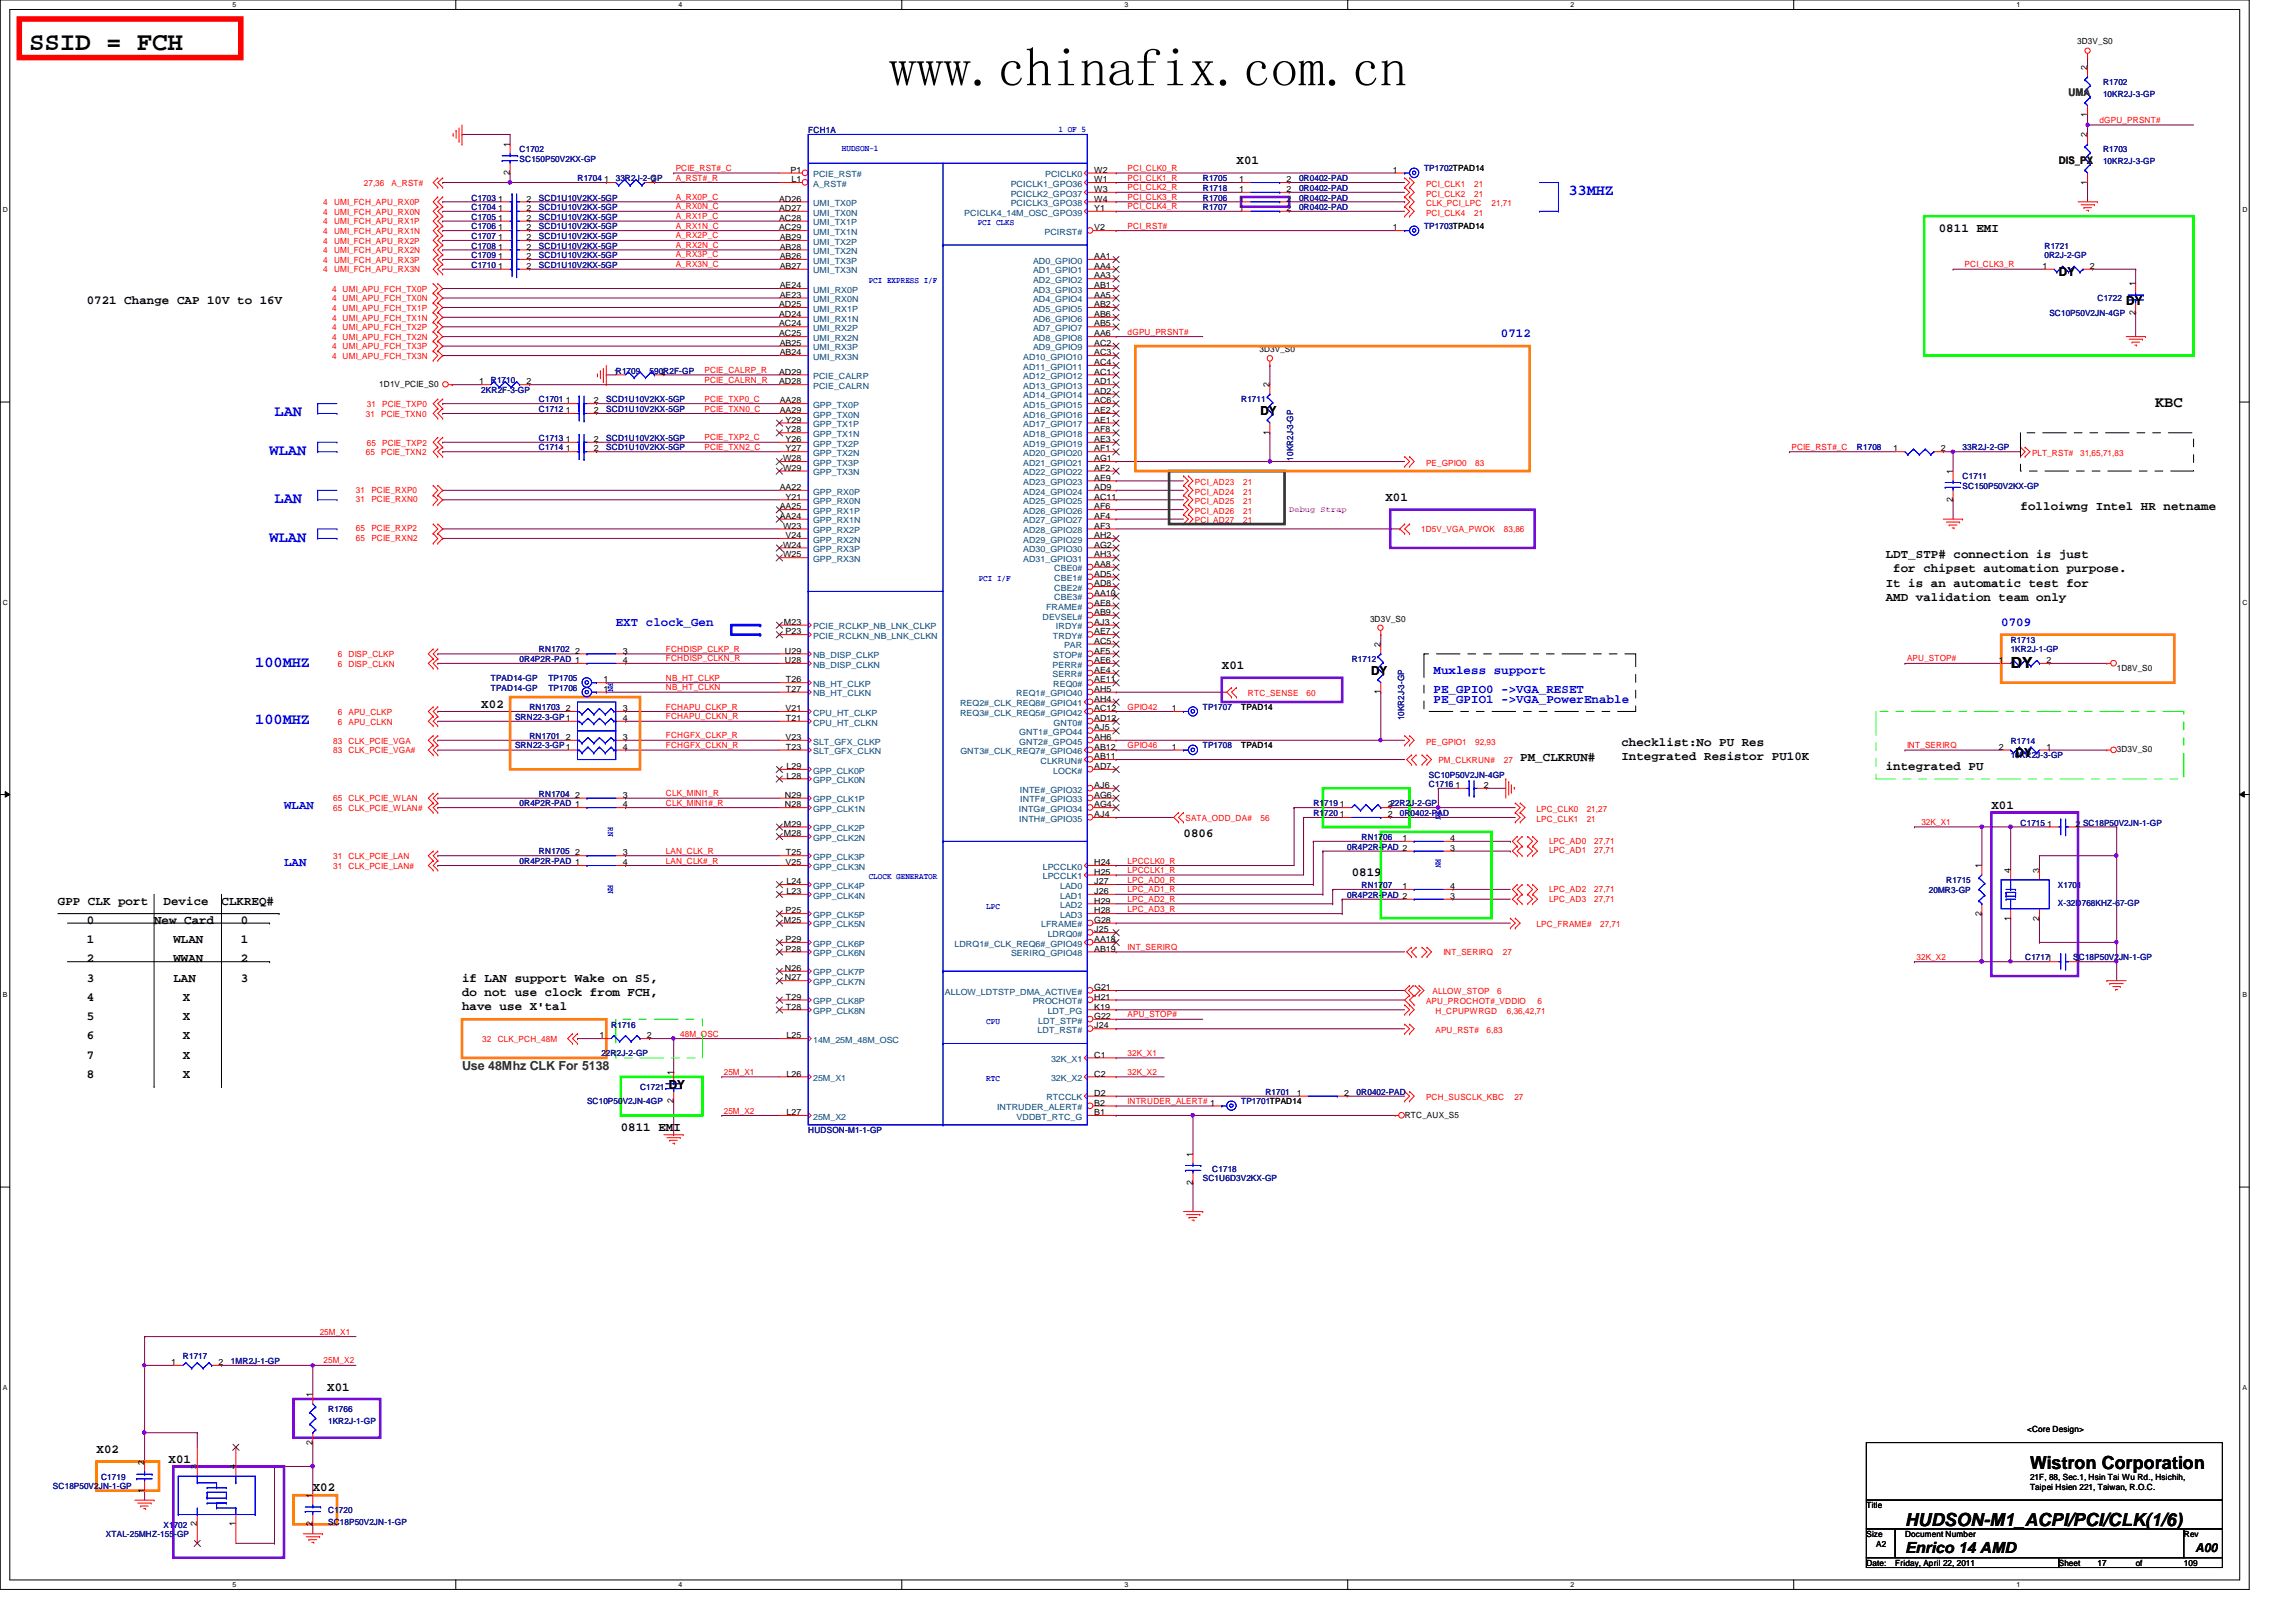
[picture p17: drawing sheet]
<svg xmlns="http://www.w3.org/2000/svg" width="297mm" height="210mm" viewBox="0 0 297 210" stroke-linecap="round" stroke-linejoin="round" font-family="sans-serif">
<defs><g id="words">
<text font-size="7.1" x="115" y="11.1">www.chinafix.com.cn</text>
<text font-size="3.3" x="3.8" y="6.5">SSID = FCH</text>
<g font-size="2.3">
<text x="262.6" y="190.1">Wistron Corporation</text>
<text x="246.5" y="197.5">HUDSON-M1_ACPI/PCI/CLK(1/6)</text>
</g>
<g font-size="2" fill="#00f">
<text x="202.9" y="25.3">33MHZ</text>
<text x="35.5" y="53.9">LAN</text>
<text x="34.9" y="58.9">WLAN</text>
<text x="35.5" y="65.1">LAN</text>
<text x="34.9" y="70.1">WLAN</text>
<text x="33" y="86.3">100MHZ</text>
<text x="33" y="93.7">100MHZ</text>
</g>
<g font-size="2">
<text x="278.8" y="52.7">KBC</text>
<text x="260.1" y="86.5">DY</text>
<text x="246.5" y="201">Enrico 14 AMD</text>
</g>
<g font-size="1.6">
<text x="160" y="21.3">X01</text>
<text x="250.8" y="30">0811 EMI</text>
<text x="266.4" y="35.7">DY</text>
<text x="11.2" y="39.3">0721 Change CAP 10V to 16V</text>
<text x="275.1" y="39.5">DY</text>
<text x="163.1" y="53.8">DY</text>
<text x="179.2" y="64.8">X01</text>
<text x="261.4" y="66">folloiwng Intel HR netname</text>
<text x="244" y="72.3">LDT_STP# connection is just</text>
<text x="244" y="75.9">It is an automatic test for</text>
<text x="244" y="77.7">AMD validation team only</text>
<text x="244.9" y="74.1">for chipset automation purpose.</text>
<text x="158.1" y="86.6">X01</text>
<text x="177.4" y="87.4">DY</text>
<text x="62.3" y="91.6">X02</text>
<text x="196.7" y="98.4">PM_CLKRUN#</text>
<text x="209.8" y="96.6">checklist:No PU Res</text>
<text x="209.8" y="98.4">Integrated Resistor PU10K</text>
<text x="244" y="99.7">integrated PU</text>
<text x="260.8" y="98">DY</text>
<text x="257.6" y="104.6">X01</text>
<text x="153.1" y="108.4">0806</text>
<text x="174.9" y="113.4">0819</text>
<text x="7.5" y="117.1">GPP CLK port</text>
<text x="11.2" y="119.6">0</text>
<text x="19.9" y="119.6">New Card</text>
<text x="21.2" y="117.1">Device</text>
<text x="28.7" y="117.1">CLKREQ#</text>
<text x="31.2" y="119.6">0</text>
<text x="11.2" y="122">1</text>
<text x="11.2" y="124.5">2</text>
<text x="22.4" y="122">WLAN</text>
<text x="22.4" y="124.5">WWAN</text>
<text x="31.2" y="124.5">2</text>
<text x="31.2" y="122">1</text>
<text x="11.2" y="127">3</text>
<text x="11.2" y="129.5">4</text>
<text x="22.4" y="127">LAN</text>
<text x="23.7" y="129.5">X</text>
<text x="31.2" y="127">3</text>
<text x="59.8" y="127">if LAN support Wake on S5,</text>
<text x="59.8" y="128.9">do not use clock from FCH,</text>
<text x="59.8" y="130.7">have use X'tal</text>
<text x="11.2" y="132">5</text>
<text x="11.2" y="134.5">6</text>
<text x="11.2" y="137">7</text>
<text x="23.7" y="132">X</text>
<text x="23.7" y="134.5">X</text>
<text x="23.7" y="137">X</text>
<text x="11.2" y="139.5">8</text>
<text x="23.7" y="139.5">X</text>
<text x="86.5" y="140.9">DY</text>
<text x="80.3" y="146.3">0811 EMI</text>
<text x="42.3" y="180">X01</text>
<text x="12.5" y="188">X02</text>
<text x="21.8" y="189.3">X01</text>
<text x="40.5" y="193">X02</text>
<text x="284.1" y="200.8">A00</text>
</g>
<g font-size="1.6" fill="#00f">
<text x="194.2" y="43.6">0712</text>
<text x="79.7" y="81">EXT clock_Gen</text>
<text x="258.9" y="81">0709</text>
<text x="185.5" y="89.7">PE_GPIO0 -&gt;VGA_RESET</text>
<text x="185.5" y="87.2">Muxless support</text>
<text x="185.5" y="90.9">PE_GPIO1 -&gt;VGA_PowerEnable</text>
<text x="36.7" y="104.6">WLAN</text>
<text x="36.7" y="112.1">LAN</text>
</g>
<text font-size="1.6" fill="#008000" x="59.8" y="138.4">Use 48Mhz CLK For 5138</text>
<text font-size="1.4" fill="#008000" x="267.6" y="12.4">UMA</text>
<text font-size="1.4" fill="#400000" x="266.4" y="21.2">DIS_PX</text>
<g font-size="1.1">
<text x="268.7" y="5.8">3D3V_S0</text>
<text x="270" y="9.1" transform="rotate(-90 270 9.1)">2</text>
<text x="270" y="17.8" transform="rotate(-90 270 17.8)">2</text>
<text x="270" y="15.2" transform="rotate(-90 270 15.2)">1</text>
<text x="66" y="22.6" transform="rotate(-90 66 22.6)">2</text>
<text x="66" y="19" transform="rotate(-90 66 19)">1</text>
<text x="78.1" y="23.6">1</text>
<text x="84.3" y="23.6">2</text>
<text x="102.3" y="22.4">P1</text>
<text x="102.4" y="23.6">L1</text>
<text x="141.6" y="23.6">W1</text>
<text x="141.6" y="22.4">W2</text>
<text x="160.3" y="23.6">1</text>
<text x="166.5" y="23.6">2</text>
<text x="180.2" y="22.4">1</text>
<text x="270" y="23.9" transform="rotate(-90 270 23.9)">1</text>
<text x="64.5" y="29.8">1</text>
<text x="64.5" y="28.6">1</text>
<text x="64.5" y="26.1">1</text>
<text x="64.5" y="27.3">1</text>
<text x="68.1" y="29.8">2</text>
<text x="68.1" y="28.6">2</text>
<text x="68.1" y="26.1">2</text>
<text x="68.1" y="27.3">2</text>
<text x="100.8" y="29.8">AC29</text>
<text x="100.8" y="28.6">AC28</text>
<text x="100.8" y="27.3">AD27</text>
<text x="100.8" y="26.1">AD26</text>
<text x="141.6" y="29.8">V2</text>
<text x="141.6" y="27.3">Y1</text>
<text x="141.6" y="26.1">W4</text>
<text x="141.6" y="24.8">W3</text>
<text x="160.3" y="27.3">1</text>
<text x="160.3" y="26.1">1</text>
<text x="160.3" y="24.8">1</text>
<text x="166.5" y="27.3">2</text>
<text x="166.5" y="26.1">2</text>
<text x="166.5" y="24.8">2</text>
<text x="180.2" y="29.8">1</text>
<text x="64.5" y="31.1">1</text>
<text x="64.5" y="32.3">1</text>
<text x="64.5" y="34.8">1</text>
<text x="64.5" y="33.5">1</text>
<text x="68.1" y="31.1">2</text>
<text x="68.1" y="32.3">2</text>
<text x="68.1" y="34.8">2</text>
<text x="68.1" y="33.5">2</text>
<text x="100.9" y="34.8">AB27</text>
<text x="100.9" y="33.5">AB26</text>
<text x="100.9" y="32.3">AB28</text>
<text x="100.9" y="31.1">AB29</text>
<text x="141.6" y="34.8">AA4</text>
<text x="141.6" y="33.5">AA1</text>
<text x="264.2" y="34.8">1</text>
<text x="270.4" y="34.8">2</text>
<text x="100.8" y="41">AD24</text>
<text x="100.8" y="39.8">AD25</text>
<text x="100.9" y="38.5">AE23</text>
<text x="100.9" y="37.3">AE24</text>
<text x="141.6" y="41">AB6</text>
<text x="141.6" y="39.8">AB2</text>
<text x="141.6" y="38.5">AA5</text>
<text x="141.6" y="37.3">AB1</text>
<text x="141.6" y="36">AA3</text>
<text x="276.3" y="40.7" transform="rotate(-90 276.3 40.7)">2</text>
<text x="276.3" y="37" transform="rotate(-90 276.3 37)">1</text>
<text x="100.8" y="43.5">AC25</text>
<text x="100.8" y="42.2">AC24</text>
<text x="100.9" y="46">AB24</text>
<text x="100.9" y="44.7">AB25</text>
<text x="141.6" y="47.2">AC4</text>
<text x="141.6" y="46">AC3</text>
<text x="141.6" y="44.7">AC2</text>
<text x="141.6" y="43.5">AA6</text>
<text x="141.6" y="42.2">AB5</text>
<text x="162.9" y="45.6">3D3V_S0</text>
<text x="49.1" y="50.1">1D1V_PCIE_S0</text>
<text x="62" y="49.7">1</text>
<text x="68.1" y="49.7">2</text>
<text x="73.2" y="52.2">1</text>
<text x="73.2" y="53.5">1</text>
<text x="76.8" y="52.2">2</text>
<text x="76.8" y="53.5">2</text>
<text x="79.4" y="48.5">1R1709</text>
<text x="85.6" y="48.5">2</text>
<text x="100.8" y="49.7">AD28</text>
<text x="100.8" y="48.5">AD29</text>
<text x="100.9" y="53.5">AA29</text>
<text x="100.9" y="52.2">AA28</text>
<text x="141.6" y="53.5">AE2</text>
<text x="141.6" y="52.2">AC6</text>
<text x="141.6" y="51">AD2</text>
<text x="141.6" y="49.7">AD1</text>
<text x="141.6" y="48.5">AC1</text>
<text x="164.3" y="50.1" transform="rotate(-90 164.3 50.1)">2</text>
<text x="73.2" y="57.2">1</text>
<text x="73.2" y="58.4">1</text>
<text x="76.8" y="57.2">2</text>
<text x="76.8" y="58.4">2</text>
<text x="101.3" y="59.7">W28</text>
<text x="101.6" y="58.4">Y27</text>
<text x="101.6" y="57.2">Y26</text>
<text x="101.6" y="56">Y28</text>
<text x="101.6" y="54.7">Y29</text>
<text x="141.6" y="59.7">AG1</text>
<text x="141.6" y="58.4">AF1</text>
<text x="141.6" y="57.2">AE3</text>
<text x="141.6" y="56">AF8</text>
<text x="141.6" y="54.7">AE1</text>
<text x="164.3" y="56.3" transform="rotate(-90 164.3 56.3)">1</text>
<text x="244.9" y="58.4">1</text>
<text x="251.1" y="58.4">2</text>
<text x="100.9" y="65.9">AA25</text>
<text x="100.9" y="63.4">AA22</text>
<text x="101.3" y="60.9">W29</text>
<text x="101.6" y="64.6">Y21</text>
<text x="141.6" y="65.9">AF6</text>
<text x="141.6" y="64.6">AC11</text>
<text x="141.6" y="63.4">AD9</text>
<text x="141.6" y="62.2">AE9</text>
<text x="141.6" y="60.9">AF2</text>
<text x="252.6" y="65" transform="rotate(-90 252.6 65)">2</text>
<text x="252.6" y="61.3" transform="rotate(-90 252.6 61.3)">1</text>
<text x="100.9" y="67.1">AA24</text>
<text x="101.3" y="70.9">W24</text>
<text x="101.3" y="68.4">W23</text>
<text x="101.6" y="69.6">V24</text>
<text x="141.6" y="70.9">AG2</text>
<text x="141.6" y="69.6">AH2</text>
<text x="141.6" y="68.4">AF3</text>
<text x="141.6" y="67.1">AF4</text>
<text x="101.3" y="72.1">W25</text>
<text x="141.6" y="77.1">AA10</text>
<text x="141.6" y="75.9">AD8</text>
<text x="141.6" y="74.6">AD5</text>
<text x="141.6" y="73.4">AA8</text>
<text x="141.6" y="72.1">AH3</text>
<text x="101.4" y="80.9">M23</text>
<text x="101.6" y="82.1">P23</text>
<text x="141.6" y="83.3">AC5</text>
<text x="141.6" y="82.1">AE7</text>
<text x="141.6" y="80.9">AJ3</text>
<text x="141.6" y="79.6">AB9</text>
<text x="141.6" y="78.4">AE8</text>
<text x="177.2" y="80.4">3D3V_S0</text>
<text x="178.6" y="83.7" transform="rotate(-90 178.6 83.7)">2</text>
<text x="74.4" y="84.6">2</text>
<text x="78.1" y="88.3">1</text>
<text x="78.1" y="89.5">1</text>
<text x="80.6" y="84.6">3</text>
<text x="80.6" y="85.8">4</text>
<text x="101.6" y="85.8">U28</text>
<text x="101.6" y="84.6">U29</text>
<text x="101.7" y="89.5">T27</text>
<text x="101.7" y="88.3">T26</text>
<text x="141.6" y="89.5">AH5</text>
<text x="141.6" y="88.3">AE11</text>
<text x="141.6" y="87.1">AE4</text>
<text x="141.6" y="85.8">AE6</text>
<text x="141.6" y="84.6">AF5</text>
<text x="178.6" y="89.9" transform="rotate(-90 178.6 89.9)">1</text>
<text x="258.6" y="85.8">1</text>
<text x="264.7" y="85.8">2</text>
<text x="273.9" y="86.8">1D8V_S0</text>
<text x="73.2" y="95.8">2</text>
<text x="73.2" y="92">2</text>
<text x="80.6" y="95.8">3</text>
<text x="80.6" y="92">3</text>
<text x="80.6" y="93.3">4</text>
<text x="101.6" y="95.8">V23</text>
<text x="101.6" y="92">V21</text>
<text x="101.7" y="93.3">T21</text>
<text x="141.6" y="95.8">AH6</text>
<text x="141.6" y="94.5">AJ5</text>
<text x="141.6" y="93.3">AD12</text>
<text x="141.6" y="92">AC12</text>
<text x="141.6" y="90.8">AH4</text>
<text x="151.6" y="92">1</text>
<text x="160.6" y="91.9">TPAD14</text>
<text x="80.6" y="97">4</text>
<text x="101.7" y="97">T23</text>
<text x="101.8" y="100.8">L28</text>
<text x="101.8" y="99.5">L29</text>
<text x="141.6" y="102">AJ6</text>
<text x="141.6" y="99.5">AD7</text>
<text x="141.6" y="98.3">AB11</text>
<text x="141.6" y="97">AB12</text>
<text x="151.6" y="97">1</text>
<text x="160.6" y="96.9">TPAD14</text>
<text x="188.3" y="102">1</text>
<text x="192" y="102">2</text>
<text x="258.6" y="97">2</text>
<text x="264.7" y="97">1</text>
<text x="273.9" y="97.4">3D3V_S0</text>
<text x="74.4" y="103.3">2</text>
<text x="80.6" y="103.3">3</text>
<text x="80.6" y="104.5">4</text>
<text x="101.4" y="107">M29</text>
<text x="101.6" y="104.5">N28</text>
<text x="101.6" y="103.3">N29</text>
<text x="141.6" y="105.7">AJ4</text>
<text x="141.6" y="104.5">AG4</text>
<text x="141.6" y="103.3">AG6</text>
<text x="173.4" y="105.7">1</text>
<text x="173.4" y="104.5">1</text>
<text x="179.5" y="105.7">2</text>
<text x="179.5" y="104.5">222R2J-2-GP</text>
<text x="264.8" y="107">1</text>
<text x="268.5" y="107">2</text>
<text x="74.4" y="110.7">2</text>
<text x="80.6" y="110.7">3</text>
<text x="80.6" y="112">4</text>
<text x="101.4" y="108.2">M28</text>
<text x="101.6" y="112">V25</text>
<text x="101.7" y="110.7">T25</text>
<text x="141.6" y="113.2">H25</text>
<text x="141.6" y="112">H24</text>
<text x="181.4" y="108.8">1</text>
<text x="187.6" y="110.1">3</text>
<text x="187.6" y="108.8">4</text>
<text x="256.4" y="112.4" transform="rotate(-90 256.4 112.4)">1</text>
<text x="260.1" y="113" transform="rotate(-90 260.1 113)">4</text>
<text x="263.8" y="113" transform="rotate(-90 263.8 113)">3</text>
<text x="101.4" y="119.4">M25</text>
<text x="101.6" y="118.2">P25</text>
<text x="101.8" y="115.7">L23</text>
<text x="101.8" y="114.4">L24</text>
<text x="141.6" y="119.4">G28</text>
<text x="141.6" y="118.2">H28</text>
<text x="141.6" y="116.9">H29</text>
<text x="141.6" y="115.7">J26</text>
<text x="141.6" y="114.4">J27</text>
<text x="181.4" y="115.1">1</text>
<text x="187.6" y="116.3">3</text>
<text x="187.6" y="115.1">4</text>
<text x="256.4" y="118.5" transform="rotate(-90 256.4 118.5)">2</text>
<text x="260.1" y="119.1" transform="rotate(-90 260.1 119.1)">1</text>
<text x="263.8" y="119.1" transform="rotate(-90 263.8 119.1)">2</text>
<text x="101.6" y="125.6">N26</text>
<text x="101.6" y="123.1">P28</text>
<text x="101.6" y="121.9">P29</text>
<text x="141.6" y="123.1">AB19</text>
<text x="141.6" y="121.9">AA18</text>
<text x="141.6" y="120.6">J25</text>
<text x="268.5" y="124.4">2</text>
<text x="101.6" y="126.9">N27</text>
<text x="101.7" y="130.6">T28</text>
<text x="101.7" y="129.4">T29</text>
<text x="141.6" y="131.9">G22</text>
<text x="141.6" y="130.6">K19</text>
<text x="141.6" y="129.4">H21</text>
<text x="141.6" y="128.1">G21</text>
<text x="77.6" y="134.4">1</text>
<text x="83.7" y="134.4">2</text>
<text x="101.8" y="134.4">L25</text>
<text x="141.6" y="136.9">C1</text>
<text x="141.6" y="133.1">J24</text>
<text x="87.1" y="142.8" transform="rotate(-90 87.1 142.8)">2</text>
<text x="87.1" y="139.1" transform="rotate(-90 87.1 139.1)">1</text>
<text x="101.8" y="139.3">L26</text>
<text x="141.6" y="143.1">B2</text>
<text x="141.6" y="141.8">D2</text>
<text x="141.6" y="139.3">C2</text>
<text x="167.8" y="141.8">1</text>
<text x="173.9" y="141.8">2</text>
<text x="101.8" y="144.3">L27</text>
<text x="141.6" y="144.3">B1</text>
<text x="154.3" y="149.7" transform="rotate(-90 154.3 149.7)">1</text>
<text x="181.7" y="144.7">RTC_AUX_S5</text>
<text x="154.3" y="153.3" transform="rotate(-90 154.3 153.3)">2</text>
<text x="22.1" y="176.7">1</text>
<text x="28.3" y="176.7">2</text>
<text x="40.4" y="180.8" transform="rotate(-90 40.4 180.8)">1</text>
<text x="262.3" y="185.4">&lt;Core Design&gt;</text>
<text x="18.7" y="189.5" transform="rotate(-90 18.7 189.5)">2</text>
<text x="25.5" y="190.2" transform="rotate(-90 25.5 190.2)">3</text>
<text x="30.5" y="190.2" transform="rotate(-90 30.5 190.2)">4</text>
<text x="40.4" y="186.9" transform="rotate(-90 40.4 186.9)">2</text>
<text x="262.6" y="191.5">21F, 88, Sec.1, Hsin Tai Wu Rd., Hsichih,</text>
<text x="18.7" y="193.2" transform="rotate(-90 18.7 193.2)">1</text>
<text x="25.5" y="197.5" transform="rotate(-90 25.5 197.5)">2</text>
<text x="30.5" y="197.5" transform="rotate(-90 30.5 197.5)">1</text>
<text x="40.4" y="197.5" transform="rotate(-90 40.4 197.5)">2</text>
<text x="40.4" y="193.9" transform="rotate(-90 40.4 193.9)">1</text>
<text x="241.5" y="195.2">Title</text>
<text x="262.6" y="192.8">Taipei Hsien 221, Taiwan, R.O.C.</text>
<text x="241.5" y="198.9">Size</text>
<text x="241.5" y="202.6">Date:</text>
<text x="242.7" y="200.2">A2</text>
<text x="245.2" y="202.6">Friday, April 22, 2011</text>
<text x="246.5" y="198.9">Document Number</text>
<text x="266.4" y="202.6">Sheet</text>
<text x="271.4" y="202.6">17</text>
<text x="276.3" y="202.6">of</text>
<text x="282.5" y="198.9">Rev</text>
<text x="282.5" y="202.6">109</text>
</g>
<g font-size="1.1" fill="#000080">
<text x="272.1" y="11">R1702</text>
<text x="104.6" y="17.2">FCH1A</text>
<text x="272.1" y="12.5">10KR2J-3-GP</text>
<text x="67.2" y="19.7">C1702</text>
<text x="67.2" y="21">SC150P50V2KX-GP</text>
<text x="79.7" y="23.5">33R2J-2-GP</text>
<text x="155.6" y="23.5">R1705</text>
<text x="168.1" y="23.5">0R0402-PAD</text>
<text x="184.2" y="22.2">TP1702TPAD14</text>
<text x="272.1" y="19.7">R1703</text>
<text x="272.1" y="21.2">10KR2J-3-GP</text>
<text x="61" y="29.7">C1706</text>
<text x="61" y="28.4">C1705</text>
<text x="61" y="26">C1703</text>
<text x="61" y="27.2">C1704</text>
<text x="69.7" y="29.7">SCD1U10V2KX-5GP</text>
<text x="69.7" y="28.4">SCD1U10V2KX-5GP</text>
<text x="69.7" y="26">SCD1U10V2KX-5GP</text>
<text x="69.7" y="27.2">SCD1U10V2KX-5GP</text>
<text x="155.6" y="27.2">R1707</text>
<text x="155.6" y="26">R1706</text>
<text x="155.6" y="24.7">R1718</text>
<text x="168.1" y="27.2">0R0402-PAD</text>
<text x="168.1" y="26">0R0402-PAD</text>
<text x="168.1" y="24.7">0R0402-PAD</text>
<text x="184.2" y="29.7">TP1703TPAD14</text>
<text x="61" y="30.9">C1707</text>
<text x="61" y="32.2">C1708</text>
<text x="61" y="34.6">C1710</text>
<text x="61" y="33.4">C1709</text>
<text x="69.7" y="30.9">SCD1U10V2KX-5GP</text>
<text x="69.7" y="32.2">SCD1U10V2KX-5GP</text>
<text x="69.7" y="34.6">SCD1U10V2KX-5GP</text>
<text x="69.7" y="33.4">SCD1U10V2KX-5GP</text>
<text x="264.5" y="32.2">R1721</text>
<text x="264.5" y="33.4">0R2J-2-GP</text>
<text x="265.1" y="40.9">SC10P50V2JN-4GP</text>
<text x="271.4" y="39">C1722</text>
<text x="62.3" y="50.8">2KR2F-3-GP</text>
<text x="63.5" y="49.6">R1710</text>
<text x="69.7" y="52.1">C1701</text>
<text x="69.7" y="53.3">C1712</text>
<text x="78.4" y="52.1">SCD1U10V2KX-5GP</text>
<text x="78.4" y="53.3">SCD1U10V2KX-5GP</text>
<text x="84" y="48.3">590R2F-GP</text>
<text x="160.6" y="52.1">R1711</text>
<text x="69.7" y="57.1">C1713</text>
<text x="69.7" y="58.3">C1714</text>
<text x="78.4" y="57.1">SCD1U10V2KX-5GP</text>
<text x="78.4" y="58.3">SCD1U10V2KX-5GP</text>
<text x="167.3" y="59.6" transform="rotate(-90 167.3 59.6)">10KR2J-3-GP</text>
<text x="253.9" y="58.3">33R2J-2-GP</text>
<text x="253.9" y="62">C1711</text>
<text x="253.9" y="63.3">SC150P50V2KX-GP</text>
<text x="260.1" y="83.2">R1713</text>
<text x="63.5" y="88.2">TPAD14-GP</text>
<text x="63.5" y="89.4">TPAD14-GP</text>
<text x="67.2" y="85.7">0R4P2R-PAD 1</text>
<text x="69.7" y="84.4">RN1702</text>
<text x="70.9" y="88.2">TP1705</text>
<text x="70.9" y="89.4">TP1706</text>
<text x="174.9" y="85.7">R1712</text>
<text x="260.1" y="84.4">1KR2J-1-GP</text>
<text x="66.6" y="93.1">SRN22-3-GP1</text>
<text x="68.5" y="95.6">RN1701</text>
<text x="68.5" y="91.9">RN1703</text>
<text x="155.6" y="91.9">TP1707</text>
<text x="181.6" y="93.2" transform="rotate(-90 181.6 93.2)">10KR2J-3-GP</text>
<text x="66.6" y="96.9">SRN22-3-GP1</text>
<text x="155.6" y="96.9">TP1708</text>
<text x="184.9" y="101.9">C1716</text>
<text x="184.9" y="100.6">SC10P50V2JN-4GP</text>
<text x="260.1" y="96.3">R1714</text>
<text x="260.1" y="98.1">10KR2J-3-GP</text>
<text x="67.2" y="104.4">0R4P2R-PAD 1</text>
<text x="69.7" y="103.1">RN1704</text>
<text x="169.9" y="105.6">R1720</text>
<text x="169.9" y="104.4">R1719</text>
<text x="181.1" y="105.6">0R0402-PAD</text>
<text x="261.4" y="106.8">C1715</text>
<text x="269.5" y="106.8">SC18P50V2JN-1-GP</text>
<text x="67.2" y="111.8">0R4P2R-PAD 1</text>
<text x="69.7" y="110.6">RN1705</text>
<text x="174.3" y="109.9">0R4P2R-PAD 2</text>
<text x="176.1" y="108.7">RN1706</text>
<text x="174.3" y="116.2">0R4P2R-PAD 2</text>
<text x="176.1" y="114.9">RN1707</text>
<text x="249.6" y="115.5">20MR3-GP</text>
<text x="251.8" y="114.3">R1715</text>
<text x="266.2" y="114.9">X1701</text>
<text x="266.2" y="117.3">X-32D768KHZ-67-GP</text>
<text x="262" y="124.2">C17171</text>
<text x="268.2" y="124.2">SC18P50V2JN-1-GP</text>
<text x="77.8" y="136.7">22R2J-2-GP</text>
<text x="79.1" y="133">R1716</text>
<text x="75.9" y="142.9">SC10P50V2JN-4GP</text>
<text x="82.8" y="141.1">C1721</text>
<text x="160.6" y="142.9">TP1701TPAD14</text>
<text x="163.7" y="141.7">R1701</text>
<text x="175.5" y="141.7">0R0402-PAD</text>
<text x="104.6" y="146.6">HUDSON-M1-1-GP</text>
<text x="155.6" y="152.9">SC1U6D3V2KX-GP</text>
<text x="156.8" y="151.6">C1718</text>
<text x="23.7" y="175.9">R1717</text>
<text x="29.9" y="176.5">1MR2J-1-GP</text>
<text x="42.5" y="182.8">R1766</text>
<text x="42.5" y="184.2">1KR2J-1-GP</text>
<text x="13.1" y="191.5">C1719</text>
<text x="6.9" y="192.7">SC18P50V2JN-1-GP</text>
<text x="21.2" y="197.7">X1702</text>
<text x="42.5" y="195.8">C1720</text>
<text x="42.5" y="197.3">SC18P50V2JN-1-GP</text>
<text x="13.7" y="198.9">XTAL-25MHZ-155-GP</text>
</g>
<g font-size="1.1" fill="#00f">
<text x="136.9" y="17.1">1 OF 5</text>
<text x="108.9" y="19.6">HUDSON-1</text>
<text x="126.5" y="29.2">PCI CLKS</text>
<text x="112.4" y="36.6">PCI EXPRESS I/F</text>
<text x="126.6" y="75.2">PCI I/F</text>
<text x="78.7" y="88.3" transform="rotate(90 78.7 88.3)">RN</text>
<text x="78.7" y="107" transform="rotate(90 78.7 107)">RN</text>
<text x="185.8" y="104.9" transform="rotate(90 185.8 104.9)">RN</text>
<text x="112.4" y="113.8">CLOCK GENERATOR</text>
<text x="185.8" y="111.1" transform="rotate(90 185.8 111.1)">RN</text>
<text x="78.7" y="114.5" transform="rotate(90 78.7 114.5)">RN</text>
<text x="127.6" y="117.6">LPC</text>
<text x="127.6" y="132.5">CPU</text>
<text x="127.6" y="140">RTC</text>
</g>
<g font-size="1.1" fill="#f00">
<text x="271.6" y="15.9">dGPU_PRSNT#</text>
<text x="87.4" y="22.1">PCIE_RST#_C</text>
<text x="87.4" y="23.4">A_RST#_R</text>
<text x="145.9" y="23.4">PCI_CLK1_R</text>
<text x="145.9" y="22.1">PCI_CLK0_R</text>
<text x="41.8" y="26.5">4</text>
<text x="41.8" y="27.8">4</text>
<text x="41.8" y="29">4</text>
<text x="43.2" y="26.5">UMI_FCH_APU_RX0P</text>
<text x="43.2" y="27.8">UMI_FCH_APU_RX0N</text>
<text x="43.2" y="29">UMI_FCH_APU_RX1P</text>
<text x="47.1" y="24.1">27,36</text>
<text x="50.7" y="24.1">A_RST#</text>
<text x="87.4" y="28.4">A_RX1P_C</text>
<text x="87.4" y="25.9">A_RX0P_C</text>
<text x="87.4" y="27.1">A_RX0N_C</text>
<text x="87.4" y="29.6">A_RX1N_C</text>
<text x="145.9" y="25.9">PCI_CLK3_R</text>
<text x="145.9" y="24.6">PCI_CLK2_R</text>
<text x="145.9" y="27.1">PCI_CLK4_R</text>
<text x="145.9" y="29.6">PCI_RST#</text>
<text x="184.5" y="24.2">PCI_CLK1</text>
<text x="184.5" y="26.7">CLK_PCI_LPC</text>
<text x="184.5" y="27.9">PCI_CLK4</text>
<text x="184.5" y="25.4">PCI_CLK2</text>
<text x="190.7" y="24.2">21</text>
<text x="190.7" y="27.9">21</text>
<text x="190.7" y="25.4">21</text>
<text x="193" y="26.7">21,71</text>
<text x="41.8" y="31.5">4</text>
<text x="41.8" y="32.8">4</text>
<text x="41.8" y="34">4</text>
<text x="41.8" y="35.3">4</text>
<text x="41.8" y="30.3">4</text>
<text x="43.2" y="31.5">UMI_FCH_APU_RX2P</text>
<text x="43.2" y="32.8">UMI_FCH_APU_RX2N</text>
<text x="43.2" y="34">UMI_FCH_APU_RX3P</text>
<text x="43.2" y="35.3">UMI_FCH_APU_RX3N</text>
<text x="43.2" y="30.3">UMI_FCH_APU_RX1N</text>
<text x="87.4" y="32.1">A_RX2N_C</text>
<text x="87.4" y="34.6">A_RX3N_C</text>
<text x="87.4" y="33.3">A_RX3P_C</text>
<text x="87.4" y="30.9">A_RX2P_C</text>
<text x="254.2" y="34.6">PCI_CLK3_R</text>
<text x="43" y="37.8">4 UMI_APU_FCH_TX0P</text>
<text x="43" y="39">4 UMI_APU_FCH_TX0N</text>
<text x="43" y="40.3">4 UMI_APU_FCH_TX1P</text>
<text x="43" y="41.5">4 UMI_APU_FCH_TX1N</text>
<text x="43" y="45.2">4 UMI_APU_FCH_TX3P</text>
<text x="43" y="46.5">4 UMI_APU_FCH_TX3N</text>
<text x="43" y="42.8">4 UMI_APU_FCH_TX2P</text>
<text x="43" y="44">4 UMI_APU_FCH_TX2N</text>
<text x="145.9" y="43.3">dGPU_PRSNT#</text>
<text x="47.3" y="53.9">31</text>
<text x="47.5" y="52.7">31</text>
<text x="49.3" y="53.9">PCIE_TXN0</text>
<text x="49.4" y="52.7">PCIE_TXP0</text>
<text x="91.1" y="49.5">PCIE_CALRN_R</text>
<text x="91.1" y="48.3">PCIE_CALRP_R</text>
<text x="91.1" y="52">PCIE_TXP0_C</text>
<text x="91.1" y="53.3">PCIE_TXN0_C</text>
<text x="47.3" y="58.9">65</text>
<text x="47.5" y="57.7">65</text>
<text x="49.3" y="58.9">PCIE_TXN2</text>
<text x="49.4" y="57.7">PCIE_TXP2</text>
<text x="91.1" y="57">PCIE_TXP2_C</text>
<text x="91.1" y="58.2">PCIE_TXN2_C</text>
<text x="231.8" y="58.2">PCIE_RST#_C</text>
<text x="262.9" y="59.1">PLT_RST#</text>
<text x="269.1" y="59.1">31,65,71,83</text>
<text x="46.1" y="65">31</text>
<text x="46.1" y="63.8">31</text>
<text x="48" y="65">PCIE_RXN0</text>
<text x="48" y="63.8">PCIE_RXP0</text>
<text x="154.6" y="62.8">PCI_AD23</text>
<text x="154.6" y="64">PCI_AD24</text>
<text x="154.6" y="65.3">PCI_AD25</text>
<text x="160.8" y="62.8">21</text>
<text x="160.8" y="64">21</text>
<text x="160.8" y="65.3">21</text>
<text x="184.5" y="60.3">PE_GPIO0</text>
<text x="190.8" y="60.3">83</text>
<text x="46.1" y="68.7">65</text>
<text x="46.1" y="70">65</text>
<text x="48" y="68.7">PCIE_RXP2</text>
<text x="48" y="70">PCIE_RXN2</text>
<text x="154.6" y="66.5">PCI_AD26</text>
<text x="154.6" y="67.7">PCI_AD27</text>
<text x="160.8" y="66.5">21</text>
<text x="160.8" y="67.7">21</text>
<text x="183.9" y="68.9">1D5V_VGA_PWOK</text>
<text x="194.6" y="68.9">83,86</text>
<text x="43.7" y="85">6 DISP_CLKP</text>
<text x="43.7" y="86.3">6 DISP_CLKN</text>
<text x="86.1" y="84.4">FCHDISP_CLKP_R</text>
<text x="86.1" y="85.6">FCHDISP_CLKN_R</text>
<text x="86.1" y="88.1">NB_HT_CLKP</text>
<text x="86.1" y="89.3">NB_HT_CLKN</text>
<text x="246.7" y="85.6">APU_STOP#</text>
<text x="43.7" y="92.5">6 APU_CLKP</text>
<text x="43.7" y="93.8">6 APU_CLKN</text>
<text x="86.1" y="91.8">FCHAPU_CLKP_R</text>
<text x="86.1" y="93.1">FCHAPU_CLKN_R</text>
<text x="86.1" y="95.5">FCHGFX_CLKP_R</text>
<text x="145.9" y="91.8">GPIO42</text>
<text x="161.5" y="90">RTC_SENSE</text>
<text x="169" y="90">60</text>
<text x="43.1" y="96.3">83</text>
<text x="43.1" y="97.5">83</text>
<text x="45.1" y="96.3">CLK_PCIE_VGA</text>
<text x="45.1" y="97.5">CLK_PCIE_VGA#</text>
<text x="86.1" y="96.8">FCHGFX_CLKN_R</text>
<text x="145.9" y="96.8">GPIO46</text>
<text x="184.5" y="96.4">PE_GPIO1</text>
<text x="186.1" y="98.8">PM_CLKRUN#</text>
<text x="190.8" y="96.4">92,93</text>
<text x="194.6" y="98.8">27</text>
<text x="246.7" y="96.8">INT_SERIRQ</text>
<text x="43.1" y="103.7">65</text>
<text x="43.1" y="105">65</text>
<text x="45.1" y="103.7">CLK_PCIE_WLAN</text>
<text x="45.1" y="105">CLK_PCIE_WLAN#</text>
<text x="86.1" y="103">CLK_MINI1_R</text>
<text x="86.1" y="104.3">CLK_MINI1#_R</text>
<text x="153.4" y="106.2">SATA_ODD_DA#</text>
<text x="163.1" y="106.2">56</text>
<text x="198.8" y="106.3">LPC_CLK1</text>
<text x="198.8" y="105.1">LPC_CLK0</text>
<text x="205.3" y="106.3">21</text>
<text x="205.3" y="105.1">21,27</text>
<text x="248.6" y="106.8">32K_X1</text>
<text x="43.1" y="111.2">31</text>
<text x="43.1" y="112.4">31</text>
<text x="45.1" y="111.2">CLK_PCIE_LAN</text>
<text x="45.1" y="112.4">CLK_PCIE_LAN#</text>
<text x="86.1" y="110.5">LAN_CLK_R</text>
<text x="86.1" y="111.8">LAN_CLK#_R</text>
<text x="145.9" y="113">LPCCLK1_R</text>
<text x="145.9" y="111.8">LPCCLK0_R</text>
<text x="200.4" y="109.2">LPC_AD0</text>
<text x="200.4" y="110.4">LPC_AD1</text>
<text x="206.2" y="109.2">27,71</text>
<text x="206.2" y="110.4">27,71</text>
<text x="145.9" y="114.2">LPC_AD0_R</text>
<text x="145.9" y="115.5">LPC_AD1_R</text>
<text x="145.9" y="116.7">LPC_AD2_R</text>
<text x="145.9" y="118">LPC_AD3_R</text>
<text x="200.4" y="115.4">LPC_AD2</text>
<text x="200.4" y="116.7">LPC_AD3</text>
<text x="206.2" y="115.4">27,71</text>
<text x="206.2" y="116.7">27,71</text>
<text x="145.9" y="122.9">INT_SERIRQ</text>
<text x="186.7" y="123.5">INT_SERIRQ</text>
<text x="194.4" y="123.5">27</text>
<text x="198.8" y="120">LPC_FRAME#</text>
<text x="207" y="120">27,71</text>
<text x="247.9" y="124.2">32K_X2</text>
<text x="145.9" y="131.7">APU_STOP#</text>
<text x="184.5" y="129.9">APU_PROCHOT#_VDDIO</text>
<text x="185.3" y="128.6">ALLOW_STOP</text>
<text x="185.7" y="131.2">H_CPUPWRGD</text>
<text x="193.7" y="128.6">6</text>
<text x="194.9" y="131.2">6,36,42,71</text>
<text x="198.9" y="129.9">6</text>
<text x="62.4" y="134.8">32</text>
<text x="64.4" y="134.8">CLK_PCH_48M</text>
<text x="88" y="134.2">48M_OSC</text>
<text x="145.9" y="136.7">32K_X1</text>
<text x="185.7" y="133.7">APU_RST#</text>
<text x="192.3" y="133.7">6,83</text>
<text x="93.6" y="139.1">25M_X1</text>
<text x="145.9" y="139.1">32K_X2</text>
<text x="145.9" y="142.9">INTRUDER_ALERT# 1</text>
<text x="184.5" y="142.4">PCH_SUSCLK_KBC</text>
<text x="195.9" y="142.4">27</text>
<text x="93.6" y="144.1">25M_X2</text>
<text x="41.4" y="172.7">25M_X1</text>
<text x="41.9" y="176.4">25M_X2</text>
</g>
<g font-size="1.1" fill="#0000a0">
<text x="74.7" y="23.5">R1704</text>
<text x="240.2" y="58.3">R1708</text>
</g>
<g font-size="1.1" fill="#004080">
<text x="105.2" y="22.9">PCIE_RST#</text>
<text x="135.2" y="22.9">PCICLK0</text>
<text x="105.2" y="29.2">UMI_TX1P</text>
<text x="105.2" y="27.9">UMI_TX0N</text>
<text x="105.2" y="26.7">UMI_TX0P</text>
<text x="105.2" y="24.2">A_RST#</text>
<text x="124.8" y="27.9">PCICLK4_14M_OSC_GPO39</text>
<text x="130.8" y="26.7">PCICLK3_GPO38</text>
<text x="130.8" y="25.4">PCICLK2_GPO37</text>
<text x="130.8" y="24.2">PCICLK1_GPO36</text>
<text x="105.2" y="35.4">UMI_TX3N</text>
<text x="105.2" y="34.1">UMI_TX3P</text>
<text x="105.2" y="32.9">UMI_TX2N</text>
<text x="105.2" y="31.7">UMI_TX2P</text>
<text x="105.2" y="30.4">UMI_TX1N</text>
<text x="133.6" y="35.4">AD1_GPIO1</text>
<text x="133.6" y="34.1">AD0_GPIO0</text>
<text x="135.1" y="30.4">PCIRST#</text>
<text x="105.2" y="41.6">UMI_RX1N</text>
<text x="105.2" y="40.3">UMI_RX1P</text>
<text x="105.2" y="39.1">UMI_RX0N</text>
<text x="105.2" y="37.9">UMI_RX0P</text>
<text x="133.6" y="41.6">AD6_GPIO6</text>
<text x="133.6" y="40.3">AD5_GPIO5</text>
<text x="133.6" y="39.1">AD4_GPIO4</text>
<text x="133.6" y="37.9">AD3_GPIO3</text>
<text x="133.6" y="36.6">AD2_GPIO2</text>
<text x="105.2" y="46.6">UMI_RX3N</text>
<text x="105.2" y="45.3">UMI_RX3P</text>
<text x="105.2" y="44.1">UMI_RX2N</text>
<text x="105.2" y="42.8">UMI_RX2P</text>
<text x="132.4" y="47.8">AD11_GPIO11</text>
<text x="132.4" y="46.6">AD10_GPIO10</text>
<text x="133.6" y="45.3">AD9_GPIO9</text>
<text x="133.6" y="44.1">AD8_GPIO8</text>
<text x="133.6" y="42.8">AD7_GPIO7</text>
<text x="105.2" y="52.8">GPP_TX0P</text>
<text x="105.2" y="50.3">PCIE_CALRN</text>
<text x="105.2" y="49.1">PCIE_CALRP</text>
<text x="132.4" y="52.8">AD15_GPIO15</text>
<text x="132.4" y="51.6">AD14_GPIO14</text>
<text x="132.4" y="50.3">AD13_GPIO13</text>
<text x="132.4" y="49.1">AD12_GPIO12</text>
<text x="105.2" y="59">GPP_TX2N</text>
<text x="105.2" y="57.8">GPP_TX2P</text>
<text x="105.2" y="56.6">GPP_TX1N</text>
<text x="105.2" y="55.3">GPP_TX1P</text>
<text x="105.2" y="54.1">GPP_TX0N</text>
<text x="132.4" y="59">AD20_GPIO20</text>
<text x="132.4" y="57.8">AD19_GPIO19</text>
<text x="132.4" y="56.6">AD18_GPIO18</text>
<text x="132.4" y="55.3">AD17_GPIO17</text>
<text x="132.4" y="54.1">AD16_GPIO16</text>
<text x="105.2" y="65.2">GPP_RX0N</text>
<text x="105.2" y="64">GPP_RX0P</text>
<text x="105.2" y="61.5">GPP_TX3N</text>
<text x="105.2" y="60.3">GPP_TX3P</text>
<text x="132.4" y="65.2">AD25_GPIO25</text>
<text x="132.4" y="64">AD24_GPIO24</text>
<text x="132.4" y="62.8">AD23_GPIO23</text>
<text x="132.4" y="61.5">AD22_GPIO22</text>
<text x="132.4" y="60.3">AD21_GPIO21</text>
<text x="105.2" y="71.5">GPP_RX3P</text>
<text x="105.2" y="70.2">GPP_RX2N</text>
<text x="105.2" y="69">GPP_RX2P</text>
<text x="105.2" y="67.7">GPP_RX1N</text>
<text x="105.2" y="66.5">GPP_RX1P</text>
<text x="132.4" y="71.5">AD30_GPIO30</text>
<text x="132.4" y="70.2">AD29_GPIO29</text>
<text x="132.4" y="69">AD28_GPIO28</text>
<text x="132.4" y="67.7">AD27_GPIO27</text>
<text x="132.4" y="66.5">AD26_GPIO26</text>
<text x="105.2" y="72.7">GPP_RX3N</text>
<text x="132.4" y="72.7">AD31_GPIO31</text>
<text x="136.4" y="77.7">CBE3#</text>
<text x="136.4" y="76.5">CBE2#</text>
<text x="136.4" y="75.2">CBE1#</text>
<text x="136.4" y="74">CBE0#</text>
<text x="105.2" y="82.7">PCIE_RCLKN_NB_LNK_CLKN</text>
<text x="105.2" y="81.4">PCIE_RCLKP_NB_LNK_CLKP</text>
<text x="134.9" y="80.2">DEVSEL#</text>
<text x="135.3" y="79">FRAME#</text>
<text x="136.2" y="82.7">TRDY#</text>
<text x="136.6" y="81.4">IRDY#</text>
<text x="137.7" y="83.9">PAR</text>
<text x="105.2" y="88.9">NB_HT_CLKP</text>
<text x="105.2" y="86.4">NB_DISP_CLKN</text>
<text x="105.2" y="85.2">NB_DISP_CLKP</text>
<text x="136.2" y="87.7">SERR#</text>
<text x="136.2" y="86.4">PERR#</text>
<text x="136.3" y="88.9">REQ0#</text>
<text x="136.3" y="85.2">STOP#</text>
<text x="105.2" y="93.9">CPU_HT_CLKN</text>
<text x="105.2" y="92.6">CPU_HT_CLKP</text>
<text x="105.2" y="90.1">NB_HT_CLKN</text>
<text x="124.2" y="92.6">REQ3#_CLK_REQ5#_GPIO42</text>
<text x="124.2" y="91.4">REQ2#_CLK_REQ8#_GPIO41</text>
<text x="131.5" y="90.1">REQ1#_GPIO40</text>
<text x="131.9" y="95.1">GNT1#_GPO44</text>
<text x="136.3" y="93.9">GNT0#</text>
<text x="105.2" y="101.3">GPP_CLK0N</text>
<text x="105.2" y="100.1">GPP_CLK0P</text>
<text x="105.2" y="97.6">SLT_GFX_CLKN</text>
<text x="105.2" y="96.4">SLT_GFX_CLKP</text>
<text x="124.2" y="97.6">GNT3#_CLK_REQ7#_GPIO46</text>
<text x="131.9" y="96.4">GNT2#_GPO45</text>
<text x="134.6" y="98.8">CLKRUN#</text>
<text x="136.3" y="100.1">LOCK#</text>
<text x="105.2" y="107.6">GPP_CLK2P</text>
<text x="105.2" y="105.1">GPP_CLK1N</text>
<text x="105.2" y="103.8">GPP_CLK1P</text>
<text x="131.8" y="105.1">INTG#_GPIO34</text>
<text x="131.9" y="106.3">INTH#_GPIO35</text>
<text x="131.9" y="102.6">INTE#_GPIO32</text>
<text x="132" y="103.8">INTF#_GPIO33</text>
<text x="105.2" y="112.6">GPP_CLK3N</text>
<text x="105.2" y="111.3">GPP_CLK3P</text>
<text x="105.2" y="108.8">GPP_CLK2N</text>
<text x="134.9" y="113.8">LPCCLK1</text>
<text x="134.9" y="112.6">LPCCLK0</text>
<text x="105.2" y="118.8">GPP_CLK5P</text>
<text x="105.2" y="116.3">GPP_CLK4N</text>
<text x="105.2" y="115">GPP_CLK4P</text>
<text x="137.2" y="118.8">LAD3</text>
<text x="137.2" y="117.5">LAD2</text>
<text x="137.2" y="116.3">LAD1</text>
<text x="137.2" y="115">LAD0</text>
<text x="105.2" y="123.7">GPP_CLK6N</text>
<text x="105.2" y="122.5">GPP_CLK6P</text>
<text x="105.2" y="120">GPP_CLK5N</text>
<text x="123.5" y="122.5">LDRQ1#_CLK_REQ6#_GPIO49</text>
<text x="130.8" y="123.7">SERIRQ_GPIO48</text>
<text x="134.7" y="120">LFRAME#</text>
<text x="135.5" y="121.2">LDRQ0#</text>
<text x="105.2" y="131.2">GPP_CLK8N</text>
<text x="105.2" y="130">GPP_CLK8P</text>
<text x="105.2" y="127.5">GPP_CLK7N</text>
<text x="105.2" y="126.2">GPP_CLK7P</text>
<text x="122.3" y="128.7">ALLOW_LDTSTP_DMA_ACTIVE#</text>
<text x="133.6" y="130">PROCHOT#</text>
<text x="135.5" y="131.2">LDT_PG</text>
<text x="105.2" y="135">14M_25M_48M_OSC</text>
<text x="134.2" y="133.7">LDT_RST#</text>
<text x="134.3" y="132.5">LDT_STP#</text>
<text x="136" y="137.5">32K_X1</text>
<text x="105.2" y="139.9">25M_X1</text>
<text x="129" y="143.7">INTRUDER_ALERT#</text>
<text x="135.4" y="142.4">RTCCLK</text>
<text x="136" y="139.9">32K_X2</text>
<text x="105.2" y="144.9">25M_X2</text>
<text x="131.5" y="144.9">VDDBT_RTC_G</text>
</g>
<text font-size="1.1" fill="#f0f" x="166.8" y="66.3">Debug Strap</text>
<g font-size=".9">
<text x="30.1" y=".9">5</text>
<text x="87.8" y=".9">4</text>
<text x="145.5" y=".9">3</text>
<text x="203.2" y=".9">2</text>
<text x="260.9" y=".9">1</text>
<text x=".4" y="27.4">D</text>
<text x="290.1" y="27.4">D</text>
<text x=".4" y="78.2">C</text>
<text x="290.1" y="78.2">C</text>
<text x=".4" y="129">B</text>
<text x="290.1" y="129">B</text>
<text x=".4" y="179.8">A</text>
<text x="290.1" y="179.8">A</text>
<text x="30.1" y="205.4">5</text>
<text x="87.8" y="205.4">4</text>
<text x="145.5" y="205.4">3</text>
<text x="203.2" y="205.4">2</text>
<text x="260.9" y="205.4">1</text>
</g>
</g></defs>
<path d="M0 0h291v205.7h-291zM1.3 1.2h288.5v203.3h-288.5z" fill="none" stroke="#000" stroke-width=".13"/>
<g fill="#fff">
<path d="M30.1 .1h.5v1h-.5z"/>
<path d="M30.1 204.6h.5v1h-.5z"/>
</g>
<path d="M59 0v1.2M59 204.5v1.2" fill="none" stroke="#000" stroke-width=".13"/>
<g fill="#fff">
<path d="M87.8 .1h.5v1h-.5z"/>
<path d="M87.8 204.6h.5v1h-.5z"/>
</g>
<path d="M116.7 0v1.2M116.7 204.5v1.2" fill="none" stroke="#000" stroke-width=".13"/>
<g fill="#fff">
<path d="M145.5 .1h.5v1h-.5z"/>
<path d="M145.5 204.6h.5v1h-.5z"/>
</g>
<path d="M174.4 0v1.2M174.4 204.5v1.2" fill="none" stroke="#000" stroke-width=".13"/>
<g fill="#fff">
<path d="M203.2 .1h.5v1h-.5z"/>
<path d="M203.2 204.6h.5v1h-.5z"/>
</g>
<path d="M232.1 0v1.2M232.1 204.5v1.2" fill="none" stroke="#000" stroke-width=".13"/>
<g fill="#fff">
<path d="M260.9 .1h.5v1h-.5z"/>
<path d="M260.9 204.6h.5v1h-.5z"/>
<path d="M.4 26.6h.6v1h-.6z"/>
<path d="M290.1 26.6h.6v1h-.6z"/>
<path d="M.4 77.4h.6v1h-.6z"/>
<path d="M290.1 77.4h.6v1h-.6z"/>
</g>
<path d="M0 52h1.3M289.8 52h1.2" fill="none" stroke="#000" stroke-width=".13"/>
<g fill="#fff">
<path d="M.4 128.2h.6v1h-.6z"/>
<path d="M290.1 128.2h.6v1h-.6z"/>
</g>
<path d="M0 102.8h1.3M.7 102.4l.6 .4-.6 .4zM289.8 102.8l.5-.4v.8zM289.8 102.8h1.2" fill="none" stroke="#000" stroke-width=".13"/>
<path d="M.7 102.4l.6 .4-.6 .4zM289.8 102.8l.5-.4v.8z" fill="#000"/>
<g fill="#fff">
<path d="M.4 179h.5v1h-.5z"/>
<path d="M290.1 179h.5v1h-.5z"/>
</g>
<path d="M0 153.6h1.3M289.8 153.6h1.2" fill="none" stroke="#000" stroke-width=".13"/>
<path d="M246.5 85.8h.1M246.5 85.8h12.4M265.1 85.8h.1M265.1 85.8h7.5M256.4 124.5h.1M256.4 124.5h3.7" fill="none" stroke="#800040" stroke-width=".13"/>
<path d="M256.2 124.3h.3l.1 .1-.1 .2h-.1h-.2z" fill-rule="evenodd" fill="#f0f"/>
<path d="M256.2 124.3h.3l.1 .1-.1 .2h-.1h-.2z" fill="none" stroke="#f0f" stroke-width=".13"/>
<path d="M247.7 107h.1M247.7 107h12.4M256.4 107h.1" fill="none" stroke="#800040" stroke-width=".13"/>
<path d="M256.2 106.8h.3l.1 .2-.1 .1-.1 .1-.2-.1z" fill-rule="evenodd" fill="#f0f"/>
<path d="M256.2 106.8h.3l.1 .2-.1 .1-.1 .1-.2-.1z" fill="none" stroke="#f0f" stroke-width=".13"/>
<path d="M260.1 107h.1M260.1 107v5.6M260.1 124.5h.1M260.1 124.5h5" fill="none" stroke="#800040" stroke-width=".13"/>
<path d="M259.9 106.8h.4v.2v.1l-.2 .1-.2-.1z" fill-rule="evenodd" fill="#f0f"/>
<path d="M259.9 106.8h.4v.2v.1l-.2 .1-.2-.1z" fill="none" stroke="#f0f" stroke-width=".13"/>
<path d="M260.1 118.8h.1M260.1 118.8v5.7" fill="none" stroke="#800040" stroke-width=".13"/>
<path d="M259.9 124.3h.4v.1v.2h-.2h-.2z" fill-rule="evenodd" fill="#f0f"/>
<path d="M259.9 124.3h.4v.1v.2h-.2h-.2z" fill="none" stroke="#f0f" stroke-width=".13"/>
<path d="M273.8 122h.1M273.8 122v2.5" fill="none" stroke="#800040" stroke-width=".13"/>
<path d="M273.6 121.8h.3l.1 .1-.1 .2-.1 .1-.2-.1z" fill-rule="evenodd" fill="#f0f"/>
<path d="M273.6 121.8h.3l.1 .1-.1 .2-.1 .1-.2-.1z" fill="none" stroke="#f0f" stroke-width=".13"/>
<path d="M256.4 118.2h.1M256.4 118.2v6.3M260.1 107h.1M260.1 107h5" fill="none" stroke="#800040" stroke-width=".13"/>
<path d="M256.2 124.3h.3l.1 .1-.1 .2h-.1h-.2z" fill-rule="evenodd" fill="#f0f"/>
<path d="M256.2 124.3h.3l.1 .1-.1 .2h-.1h-.2z" fill="none" stroke="#f0f" stroke-width=".13"/>
<path d="M273.8 124.5h.1M273.8 124.5v2.4" fill="none" stroke="#800040" stroke-width=".13"/>
<path d="M273.6 124.3h.3l.1 .1-.1 .2h-.1h-.2z" fill-rule="evenodd" fill="#f0f"/>
<path d="M273.6 124.3h.3l.1 .1-.1 .2h-.1h-.2z" fill="none" stroke="#f0f" stroke-width=".13"/>
<path d="M270.1 14.9h.1M270.1 16.2h.1M270.1 14.9v2.5M270.1 16.2h13.7M256.4 107h.1M256.4 107v5M268.8 107h.1M268.8 107h5M247.7 124.5h.1M247.7 124.5h8.7M268.8 124.5h.1M268.8 124.5h5" fill="none" stroke="#800040" stroke-width=".13"/>
<path d="M269.9 16h.3l.1 .1-.1 .2-.1 .1-.2-.1z" fill-rule="evenodd" fill="#f0f"/>
<path d="M269.9 16h.3l.1 .1-.1 .2-.1 .1-.2-.1z" fill="none" stroke="#f0f" stroke-width=".13"/>
<g fill="none" stroke="#800040" stroke-width=".13">
<path d="M270.1 7.5h.1M270.1 7.5v1.2M270.1 23.6h.1M270.1 23.6v2.5M231.5 58.5h.1M231.5 58.5h13.7M251.4 58.5h.1M251.4 58.5h10M252.7 58.5h.1M252.7 58.5v2.5M252.7 64.7h.1M252.7 64.7v2.5"/>
<path d="M263.8 110.7h.1M263.8 118.8h.1M263.8 110.7v1.9M263.8 118.8v3.2M273.8 107h.1M273.8 107v3.7h-10M263.8 122h.1M263.8 122h10"/>
</g>
<path d="M252.5 58.3h.3l.1 .2-.1 .1-.2 .1-.1-.1z" fill-rule="evenodd" fill="#f0f"/>
<path d="M252.5 58.3h.3l.1 .2-.1 .1-.2 .1-.1-.1z" fill="none" stroke="#f0f" stroke-width=".13"/>
<path d="M273.8 110.7h.1M273.8 110.7v11.3" fill="none" stroke="#800040" stroke-width=".13"/>
<path d="M273.6 110.5h.3l.1 .2-.1 .2-.1 .1-.2-.1z" fill-rule="evenodd" fill="#f0f"/>
<path d="M273.6 110.5h.3l.1 .2-.1 .2-.1 .1-.2-.1z" fill="none" stroke="#f0f" stroke-width=".13"/>
<g fill="none" stroke="#800040" stroke-width=".13">
<path d="M59.8 17.4h.1M59.8 17.4h6.2M57.3 23.6h.1M57.3 31.1h.1M57.3 27.3h.1M57.3 32.3h.1M57.3 28.6h.1M57.3 33.6h.1M57.3 29.8h.1M57.3 26.1h.1M57.3 34.8h.1M57.3 37.3h.1"/>
<path d="M57.3 38.6h.1M57.3 39.8h.1M57.3 23.6h8.7M57.3 31.1h7.4M57.3 27.3h7.4M57.3 32.3h7.4M57.3 28.6h7.4M57.3 33.6h7.4M57.3 29.8h7.4M57.3 26.1h7.4M57.3 34.8h7.4M57.3 37.3h43.5"/>
<path d="M57.3 38.6h43.5M57.3 39.8h43.5M68.5 28.6h.1M68.5 32.3h.1M68.5 26.1h.1M68.5 34.8h.1M68.5 27.3h.1M68.5 33.6h.1M68.5 31.1h.1M68.5 29.8h.1M68.5 31.1h32.3M68.5 27.3h32.3"/>
<path d="M68.5 32.3h32.3M68.5 28.6h32.3M68.5 33.6h32.3M68.5 29.8h32.3M68.5 26.1h32.3M68.5 34.8h32.3M84.7 23.6h.1M84.7 23.6h16.1M87.2 22.4h.1M87.2 22.4h13.6M57.3 42.3h.1M57.3 43.6h.1"/>
<path d="M57.3 44.8h.1M57.3 46h.1M57.3 41.1h.1M57.3 42.3h43.5M57.3 43.6h43.5M57.3 44.8h43.5M57.3 46h43.5M57.3 41.1h43.5M58.5 49.8h.1M58.5 49.8h3.8M68.5 49.8h.1M68.5 49.8h32.3"/>
<path d="M85.9 48.5h.1M85.9 48.5h14.9M56.6 84.6h.1M56.6 85.8h.1M56.6 92.1h.1M56.6 93.3h.1M56.6 95.8h.1M56.6 97.1h.1M56.6 97.1h16.8M56.6 84.6h18.1M56.6 85.8h18.1M56.6 92.1h16.8"/>
<path d="M56.6 93.3h16.8M56.6 95.8h16.8M78.4 88.3h.1M78.4 89.6h.1M78.4 88.3h22.4M78.4 89.6h22.4M80.9 84.6h.1M80.9 85.8h.1M80.9 92.1h.1M80.9 93.3h.1M80.9 84.6h19.9M80.9 85.8h19.9"/>
<path d="M80.9 92.1h19.9M80.9 93.3h19.9M246.5 97.1h.1M246.5 97.1h12.4M265.1 97.1h.1M265.1 97.1h7.5M56.6 104.5h.1M56.6 103.3h.1M56.6 112h.1M56.6 110.7h.1M56.6 104.5h18.1M56.6 103.3h18.1"/>
<path d="M56.6 110.7h18.1M56.6 112h18.1M80.9 103.3h.1M80.9 104.5h.1M80.9 110.7h.1M80.9 112h.1M80.9 104.5h19.9M80.9 103.3h19.9M80.9 110.7h19.9M80.9 112h19.9M87.2 134.4h.1M87.2 134.4h13.6"/>
</g>
<path d="M87 134.2h.3v.2v.1l-.2 .1-.1-.1z" fill-rule="evenodd" fill="#f0f"/>
<path d="M87 134.2h.3v.2v.1l-.2 .1-.1-.1z" fill="none" stroke="#f0f" stroke-width=".13"/>
<path d="M74.7 134.4h.1M74.7 134.4h3.1M93.4 139.4h.1M93.4 139.4h7.4M93.4 144.4h.1M93.4 144.4h7.4M40.5 176.7h.1M40.5 176.7h5.6" fill="none" stroke="#800040" stroke-width=".13"/>
<path d="M40.3 176.5h.3l.1 .2-.1 .1-.2 .1-.1-.1z" fill-rule="evenodd" fill="#f0f"/>
<path d="M40.3 176.5h.3l.1 .2-.1 .1-.2 .1-.1-.1z" fill="none" stroke="#f0f" stroke-width=".13"/>
<path d="M18.7 192.9h.1M18.7 192.9v1.2M35.5 189.8h.1M35.5 189.8h5" fill="none" stroke="#800040" stroke-width=".13"/>
<path d="M40.3 189.6h.3l.1 .1-.1 .2-.2 .1-.1-.1z" fill-rule="evenodd" fill="#f0f"/>
<path d="M40.3 189.6h.3l.1 .1-.1 .2-.2 .1-.1-.1z" fill="none" stroke="#f0f" stroke-width=".13"/>
<path d="M18.7 176.7h.1M18.7 176.7h3.7" fill="none" stroke="#800040" stroke-width=".13"/>
<path d="M18.5 176.5h.3l.1 .2-.1 .1-.1 .1-.2-.1z" fill-rule="evenodd" fill="#f0f"/>
<path d="M18.5 176.5h.3l.1 .2-.1 .1-.1 .1-.2-.1z" fill="none" stroke="#f0f" stroke-width=".13"/>
<path d="M18.7 173h.1M18.7 173h27.4M18.7 185.4h.1M18.7 185.4h6.8M18.7 185.4v3.7M40.5 197.3h.1M40.5 197.3v1.2" fill="none" stroke="#800040" stroke-width=".13"/>
<path d="M18.5 185.2h.3l.1 .2-.1 .1-.1 .1-.2-.1z" fill-rule="evenodd" fill="#f0f"/>
<path d="M18.5 185.2h.3l.1 .2-.1 .1-.1 .1-.2-.1z" fill="none" stroke="#f0f" stroke-width=".13"/>
<path d="M66 18.7h.1M66 17.4v1.3M66 23.6h12.4M78.4 23.6h.1M18.7 173h.1M18.7 173v3.7M40.5 189.8h.1M40.5 189.8v3.7" fill="none" stroke="#800040" stroke-width=".13"/>
<path d="M65.8 23.4h.3l.1 .2-.1 .2h-.2h-.1z" fill-rule="evenodd" fill="#f0f"/>
<path d="M65.8 23.4h.3l.1 .2-.1 .2h-.2h-.1z" fill="none" stroke="#f0f" stroke-width=".13"/>
<g fill="none" stroke="#800040" stroke-width=".13">
<path d="M66 23.6h.1M66 22.4v1.2M57.3 53.5h.1M57.3 52.2h.1M57.3 58.5h.1M57.3 57.2h.1M57.3 52.2h16.1M57.3 53.5h16.1M57.3 57.2h16.1M57.3 58.5h16.1M77.2 52.2h.1M77.2 53.5h.1"/>
<path d="M77.2 57.2h.1M77.2 58.5h.1M77.2 52.2h23.6M77.2 53.5h23.6M77.2 57.2h23.6M77.2 58.5h23.6M78.4 48.5h.1M78.4 48.5h1.3M144.4 43.6h.1M144.4 43.6h11.2M57.3 64.7h.1M57.3 63.5h.1"/>
<path d="M57.3 69.7h.1M57.3 68.5h.1M57.3 64.7h43.5M57.3 63.5h43.5M57.3 69.7h43.5M57.3 68.5h43.5M144.4 64.7h.1M144.4 62.2h.1M144.4 66h.1M144.4 67.2h.1M144.4 63.5h.1M144.4 64.7h8.7"/>
<path d="M144.4 63.5h8.7M144.4 62.2h8.7M144.4 66h8.7M144.4 67.2h8.7M144.4 119.5h.1M144.4 113.2h.1M144.4 112h.1M144.4 119.5h51M144.4 113.2h24.2M144.4 112h23M186.1 102h.1M186.1 104.5h.1"/>
<path d="M186.1 102h2.5M186.1 104.5h9.9M144.4 123.2h.1M144.4 123.2h37.3M144.4 144.4h.1M144.4 144.4h9.9"/>
</g>
<path d="M185.9 104.3h.3l.1 .2-.1 .1-.2 .1-.1-.1z" fill-rule="evenodd" fill="#f0f"/>
<path d="M185.9 104.3h.3l.1 .2-.1 .1-.2 .1-.1-.1z" fill="none" stroke="#f0f" stroke-width=".13"/>
<g fill="none" stroke="#800040" stroke-width=".13">
<path d="M144.4 23.6h.1M144.4 22.4h.1M144.4 26.1h.1M144.4 24.9h.1M144.4 27.3h.1M144.4 29.8h.1M144.4 23.6h16.2M144.4 22.4h36.1M144.4 26.1h16.2M144.4 24.9h16.2M144.4 27.3h16.2M144.4 29.8h36.1"/>
<path d="M166.8 23.6h.1M166.8 27.3h.1M166.8 23.6h14.9M166.8 27.3h14.9M144.4 97.1h.1M144.4 98.3h.1M144.4 92.1h.1M144.4 97.1h7.4M144.4 98.3h37.3M144.4 92.1h7.4M178.6 95.8h.1M178.6 95.8h3.1"/>
<path d="M144.4 105.8h.1M144.4 105.8h7.4M179.9 105.8h.1M179.9 104.5h.1M179.9 105.8h16.1M186.1 102h.1M186.1 102v2.5h-6.2M192.3 102h.1M192.3 102h2.5M144.4 128.2h.1M144.4 133.1h.1M144.4 130.7h.1"/>
<path d="M144.4 129.4h.1M144.4 131.9h.1M144.4 136.9h.1M144.4 139.4h.1M144.4 128.2h37.3M144.4 133.1h37.3M144.4 130.7h37.3M144.4 129.4h37.3M144.4 131.9h11.2M144.4 136.9h6.2M144.4 139.4h6.2"/>
</g>
<path d="M178.4 95.6h.3l.1 .2-.1 .1-.1 .1-.2-.1z" fill-rule="evenodd" fill="#f0f"/>
<path d="M178.4 95.6h.3l.1 .2-.1 .1-.1 .1-.2-.1z" fill="none" stroke="#f0f" stroke-width=".13"/>
<path d="M144.4 95.8h.1M178.6 82.1h.1M178.6 89.6h.1M178.6 82.1v1.3M178.6 89.6v6.2h-34.2M144.4 141.9h.1M144.4 141.9h23.7M154.3 144.4h.1M154.3 144.4v4.9M154.3 144.4h26.2M174.3 141.9h.1M174.3 141.9h7.4" fill="none" stroke="#800040" stroke-width=".13"/>
<path d="M154.1 144.2h.4v.1v.2l-.2 .1-.2-.1z" fill-rule="evenodd" fill="#f0f"/>
<path d="M154.1 144.2h.4v.1v.2l-.2 .1-.2-.1z" fill="none" stroke="#f0f" stroke-width=".13"/>
<path d="M144.4 59.7h.1M144.4 59.7h19.9M144.4 143.1h.1M144.4 143.1h12.4M154.3 153.1h.1M154.3 153.1v3.7" fill="none" stroke="#800040" stroke-width=".13"/>
<path d="M164.1 59.5h.3l.1 .2-.1 .2h-.1h-.2z" fill-rule="evenodd" fill="#f0f"/>
<path d="M164.1 59.5h.3l.1 .2-.1 .2h-.1h-.2z" fill="none" stroke="#f0f" stroke-width=".13"/>
<g fill="none" stroke="#800040" stroke-width=".13">
<path d="M166.8 24.9h.1M166.8 24.9h14.9M166.8 26.1h14.9M181.7 26.1h.1M252.7 34.8h.1M252.7 34.8h11.8M270.7 34.8h.1M270.7 34.8h5.6M276.3 34.8h.1M276.3 34.8v1.9M164.3 59.7h.1M164.3 56h.1"/>
<path d="M164.3 47.3h.1M164.3 59.7h17.4M164.3 47.3v2.5M164.3 56v3.7M276.3 40.4h.1M276.3 40.4v3.2M144.4 68.5h36.7M181.1 68.5h.1M80.9 95.8h.1M80.9 97.1h.1M80.9 95.8h19.9M80.9 97.1h19.9"/>
<path d="M144.4 89.6h.1M144.4 89.6h14.3M144.4 114.5h25.5M144.4 115.7h26.7M144.4 117h28M144.4 118.2h29.2M167.4 104.5h.1M167.4 104.5v7.5M167.4 104.5h6.2M168.6 105.8h.1M168.6 105.8v7.4M168.6 105.8h5"/>
<path d="M169.9 114.5h.1M169.9 108.9h.1M169.9 108.9v5.6M169.9 108.9h11.8M171.1 115.7h.1M171.1 110.1h.1M171.1 110.1v5.6M171.1 110.1h10.6M172.4 117h.1M172.4 115.1h.1M172.4 115.1h9.3M172.4 115.1v1.9"/>
<path d="M173.6 118.2h.1M173.6 116.4h.1M173.6 116.4h8.1M173.6 116.4v1.8M187.9 115.1h.1M187.9 116.4h.1M187.9 115.1h7.5M187.9 116.4h7.5M187.9 108.9h7.5M187.9 110.1h7.5M195.4 108.9h.1M195.4 110.1h.1"/>
<path d="M84 134.4h.1M84 134.4h3.2v4.4M87.2 138.8h.1M87.2 146.8h.1M87.2 142.5v4.3M18.7 176.7h.1M18.7 176.7v8.7M28.7 176.7h.1M28.7 176.7h11.8M40.5 176.7h.1M40.5 176.7v3.8M25.5 185.4h.1"/>
<path d="M25.5 185.4v1.9M30.5 199.7h5M35.5 199.7h.1M35.5 189.8h.1M35.5 189.8v9.9M40.5 189.8h.1M40.5 186.7v3.1"/>
</g>
<g fill="none" stroke="#f00" stroke-width=".13">
<path d="M58.6 17.5h.1M58.6 17.3v.2M59 16.9h.1M59 16.9v1M59.4 18.3h.1M59.4 16.6v1.7M59.8 18.7h.1M59.8 16.2v2.5M270.1 7.5h.1M270.1 6.9v.6M56 36.7h.1M56 37.9h.1"/>
<path d="M56 39.2h.1M56 36.7l.6 .6-.6 .6M56 37.9l.6 .7-.6 .6M56 39.2l.6 .6-.6 .6M56.6 24.3h.1M56.6 23h.1M56.6 31.7h.1M56.6 30.5h.1M56.6 33h.1M56.6 34.2h.1M56.6 35.5h.1M56.6 26.8h.1"/>
<path d="M56.6 25.5h.1M56.6 28h.1M56.6 29.3h.1M56.6 37.9h.1M56.6 36.7h.1M56.6 39.2h.1M56.6 23l-.6 .6 .6 .7M56.6 30.5l-.6 .6 .6 .6M56.6 31.7l-.6 .6 .6 .7M56.6 33l-.6 .6 .6 .6M56.6 34.2l-.6 .6 .6 .7M56.6 25.5l-.6 .6 .6 .7"/>
<path d="M56.6 26.8l-.6 .5 .6 .7M56.6 28l-.6 .6 .6 .7M56.6 29.3l-.6 .5 .6 .7M56.6 36.7l.7 .6-.7 .6M56.6 37.9l.7 .7-.7 .6M56.6 39.2l.7 .6-.7 .6M57.3 24.3h.1M57.3 23h.1M57.3 31.7h.1M57.3 30.5h.1M57.3 33h.1M57.3 34.2h.1"/>
<path d="M57.3 35.5h.1M57.3 26.8h.1M57.3 25.5h.1M57.3 28h.1M57.3 29.3h.1M57.3 23l-.7 .6 .7 .7M57.3 30.5l-.7 .6 .7 .6M57.3 31.7l-.7 .6 .7 .7M57.3 33l-.7 .6 .7 .6M57.3 34.2l-.7 .6 .7 .7M57.3 25.5l-.7 .6 .7 .7M57.3 26.8l-.7 .5 .7 .7"/>
<path d="M57.3 28l-.7 .6 .7 .7M57.3 29.3l-.7 .5 .7 .7M181.7 23h.1M181.7 24.3h.1M181.7 25.5h.1M181.7 26.8h.1M181.7 28h.1M181.7 23l.7 .6-.7 .7M181.7 25.5l.7 .6-.7 .7M181.7 26.8l.7 .5-.7 .7M181.7 24.3l.7 .6-.7 .6M182.4 23h.1"/>
<path d="M182.4 24.3h.1M182.4 25.5h.1M182.4 26.8h.1M182.4 28h.1M182.4 23l.6 .6-.6 .7M182.4 25.5l.6 .6-.6 .7M182.4 26.8l.6 .5-.6 .7M182.4 24.3l.6 .6-.6 .6M268.8 26.1h2.5M269.2 26.5h1.8M269.6 26.9h.1M269.6 26.9h1"/>
<path d="M269.9 27.2h.3M270.2 27.2h.1M271 26.5h.1M271.3 26.1h.1M56 44.2h.1M56 45.4h.1M56 46.6h.1M56 40.4h.1M56 41.7h.1M56 42.9h.1M56 44.2l.6 .6-.6 .6M56 45.4l.6 .6-.6 .6"/>
<path d="M56 40.4l.6 .7-.6 .6M56 41.7l.6 .6-.6 .6M56 42.9l.6 .7-.6 .6M56.6 45.4h.1M56.6 44.2h.1M56.6 46.6h.1M56.6 40.4h.1M56.6 41.7h.1M56.6 42.9h.1M56.6 52.9h.1M56.6 51.6h.1M56.6 54.1h.1"/>
<path d="M56.6 57.9h.1M56.6 56.6h.1M56.6 59.1h.1M56.6 44.2l.7 .6-.7 .6M56.6 45.4l.7 .6-.7 .6M56.6 40.4l.7 .7-.7 .6M56.6 41.7l.7 .6-.7 .6M56.6 42.9l.7 .7-.7 .6M56.6 51.6l-.6 .6 .6 .7M56.6 52.9l-.6 .6 .6 .6M56.6 56.6l-.6 .6 .6 .7M56.6 57.9l-.6 .6 .6 .6"/>
<path d="M57.3 52.9h.1M57.3 51.6h.1M57.3 54.1h.1M57.3 57.9h.1M57.3 56.6h.1M57.3 59.1h.1M57.3 51.6l-.7 .6 .7 .7M57.3 52.9l-.7 .6 .7 .6M57.3 56.6l-.7 .6 .7 .7M57.3 57.9l-.7 .6 .7 .6M58 49.8h.5M58.5 49.8h.1"/>
<path d="M77.3 48.6h.1M77.3 48.4v.2M77.7 48h.1M77.7 48v1M78.1 49.4h.1M78.1 47.7v1.7M78.4 49.8h.1M78.4 47.3v2.5M164.3 47.3h.1M164.3 46.8v.5M181.7 59.1h.1M181.7 59.1l.7 .6-.7 .7"/>
<path d="M182.4 59.1h.1M182.4 59.1l.6 .6-.6 .7M261.4 57.9h.1M261.4 59.1h.1M261.4 57.9l.6 .6-.6 .6M262 57.9h.1M262 59.1h.1M262 57.9l.6 .6-.6 .6M275.1 43.6h2.5M275.4 43.9h1.8M275.8 44.3h.1M275.8 44.3h1"/>
<path d="M276.2 44.7h.2M276.4 44.7h.1M277.2 43.9h.1M277.6 43.6h.1M56 64.1h.1M56 65.3h.1M56 62.8h.1M56 67.8h.1M56 69h.1M56 70.3h.1M56 64.1l.6 .6-.6 .6M56 62.8l.6 .7-.6 .6"/>
<path d="M56 67.8l.6 .7-.6 .5M56 69l.6 .7-.6 .6M56.6 65.3h.1M56.6 64.1h.1M56.6 62.8h.1M56.6 69h.1M56.6 67.8h.1M56.6 70.3h.1M56.6 64.1l.7 .6-.7 .6M56.6 62.8l.7 .7-.7 .6M56.6 67.8l.7 .7-.7 .5M56.6 69l.7 .7-.7 .6"/>
<path d="M153.1 61.6h.1M153.1 62.8h.1M153.1 64.1h.1M153.1 65.3h.1M153.1 66.6h.1M153.1 67.8h.1M153.1 61.6l.6 .6-.6 .6M153.1 62.8l.6 .7-.6 .6M153.1 64.1l.6 .6-.6 .6M153.1 65.3l.6 .7-.6 .6M153.1 66.6l.6 .6-.6 .6M153.7 61.6h.1"/>
<path d="M153.7 62.8h.1M153.7 64.1h.1M153.7 65.3h.1M153.7 66.6h.1M153.7 67.8h.1M153.7 61.6l.6 .6-.6 .6M153.7 62.8l.6 .7-.6 .6M153.7 64.1l.6 .6-.6 .6M153.7 65.3l.6 .7-.6 .6M153.7 66.6l.6 .6-.6 .6M181.7 60.4h.1M181.7 67.8h.1"/>
<path d="M181.7 69h.1M181.7 67.8l-.6 .7 .6 .5M182.4 60.4h.1M182.4 69h.1M182.4 67.8h.1M182.4 67.8l-.7 .7 .7 .5M251.4 67.2h2.5M251.8 67.6h1.7M252.2 67.9h.1M252.2 67.9h1M252.5 68.3h.3M252.8 68.3h.1"/>
<path d="M253.5 67.6h.1M253.9 67.2h.1M56 85.3h.1M56 84h.1M56 86.5h.1M56 92.7h.1M56 91.5h.1M56 93.9h.1M56 96.4h.1M56 95.2h.1M56 97.7h.1M56 84l-.6 .6 .6 .7"/>
<path d="M56 85.3l-.6 .5 .6 .7M56 91.5l-.6 .6 .6 .6M56 92.7l-.6 .6 .6 .6M56 95.2l-.6 .6 .6 .6M56 96.4l-.6 .7 .6 .6M56.6 85.3h.1M56.6 84h.1M56.6 86.5h.1M56.6 92.7h.1M56.6 91.5h.1M56.6 93.9h.1M56.6 96.4h.1"/>
<path d="M56.6 95.2h.1M56.6 97.7h.1M56.6 84l-.6 .6 .6 .7M56.6 85.3l-.6 .5 .6 .7M56.6 91.5l-.6 .6 .6 .6M56.6 92.7l-.6 .6 .6 .6M56.6 95.2l-.6 .6 .6 .6M56.6 96.4l-.6 .7 .6 .6M159.3 89h.1M159.3 90.2h.1M159.3 89l-.6 .6 .6 .6M160 90.2h.1"/>
<path d="M160 89h.1M160 89l-.7 .6 .7 .6M178.6 82.1h.1M178.6 81.6v.5M181.7 95.2h.1M181.7 96.4h.1M181.7 95.2l.7 .6-.7 .6M182.4 95.2h.1M182.4 96.4h.1M182.4 95.2l.6 .6-.6 .6M182.6 98.9h.1M182.6 97.7h.1"/>
<path d="M182.6 97.7l-.6 .6 .6 .6M183.2 98.9h.1M183.2 97.7h.1M183.2 97.7l-.6 .6 .6 .6M184 97.7h.1M184 98.9h.1M184 97.7l.6 .6-.6 .6M184.6 98.9h.1M184.6 97.7h.1M184.6 97.7l.6 .6-.6 .6M272.6 85.8h.1M272.6 97.1h.1"/>
<path d="M272.6 85.8h.5M272.6 97.1h.5M56 103.9h.1M56 102.7h.1M56 105.2h.1M56 111.4h.1M56 110.1h.1M56 112.6h.1M56 102.7l-.6 .6 .6 .6M56 103.9l-.6 .6 .6 .7M56 110.1l-.6 .6 .6 .7M56 111.4l-.6 .6 .6 .6"/>
<path d="M56.6 103.9h.1M56.6 102.7h.1M56.6 105.2h.1M56.6 111.4h.1M56.6 110.1h.1M56.6 112.6h.1M56.6 102.7l-.6 .6 .6 .6M56.6 103.9l-.6 .6 .6 .7M56.6 110.1l-.6 .6 .6 .7M56.6 111.4l-.6 .6 .6 .6M152.5 105.2h.1M152.5 106.4h.1"/>
<path d="M152.5 105.2l-.7 .6 .7 .6M153.1 106.4h.1M153.1 105.2h.1M153.1 105.2l-.6 .6 .6 .6M194.8 100.8h.1M194.8 100.8v2.5M195.2 101.2h.1M195.2 101.2v1.7M195.4 118.8h.1M195.4 118.8l.6 .7-.6 .6M195.5 102.5h.1M195.5 101.6v.9"/>
<path d="M195.9 101.9h.1M195.9 101.9v.2M196 105.2h.1M196 106.4h.1M196 103.9h.1M196 118.8h.1M196 105.2l.7 .6-.7 .6M196 103.9l.7 .6-.7 .7M196 118.8l.7 .7-.7 .6M196.3 108.2h.1M196.3 109.5h.1M196.3 110.7h.1"/>
<path d="M196.3 114.5h.1M196.3 115.7h.1M196.3 117h.1M196.3 108.2l-.6 .7 .6 .6M196.3 109.5l-.6 .6 .6 .6M196.3 114.5l-.6 .6 .6 .6M196.3 115.7l-.6 .7 .6 .6M196.7 105.2h.1M196.7 106.4h.1M196.7 103.9h.1M196.7 105.2l.6 .6-.6 .6M196.7 103.9l.6 .6-.6 .7"/>
<path d="M196.9 109.5h.1M196.9 108.2h.1M196.9 110.7h.1M196.9 115.7h.1M196.9 114.5h.1M196.9 117h.1M196.9 108.2l-.6 .7 .6 .6M196.9 109.5l-.6 .6 .6 .6M196.9 114.5l-.6 .6 .6 .6M196.9 115.7l-.6 .7 .6 .6M197.6 108.2h.1M197.6 109.5h.1"/>
<path d="M197.6 110.7h.1M197.6 114.5h.1M197.6 115.7h.1M197.6 117h.1M197.6 108.2l.7 .7-.7 .6M197.6 109.5l.7 .6-.7 .6M197.6 114.5l.7 .6-.7 .6M197.6 115.7l.7 .7-.7 .6M198.3 108.2h.1M198.3 109.5h.1M198.3 110.7h.1M198.3 114.5h.1"/>
<path d="M198.3 115.7h.1M198.3 117h.1M198.3 108.2l.6 .7-.6 .6M198.3 109.5l.6 .6-.6 .6M198.3 114.5l.6 .6-.6 .6M198.3 115.7l.6 .7-.6 .6M74.1 135h.1M74.1 133.8h.1M74.1 133.8l-.7 .6 .7 .6M74.7 135h.1M74.7 133.8h.1M74.7 133.8l-.6 .6 .6 .6"/>
<path d="M181.7 132.5h.1M181.7 133.8h.1M181.7 130h.1M181.7 131.3h.1M181.7 132.5l.7 .6-.7 .7M181.7 130l.7 .7-.7 .6M182.4 128.8h.1M182.4 130h.1M182.4 127.5h.1M182.4 132.5h.1M182.4 133.8h.1M182.4 131.3h.1"/>
<path d="M182.4 128.8l-.7 .6 .7 .6M182.4 127.5l-.7 .7 .7 .6M182.4 132.5l.6 .6-.6 .7M182.4 130l.6 .7-.6 .6M182.6 122.6h.1M182.6 123.8h.1M182.6 122.6l-.6 .6 .6 .6M182.8 127.5h.1M182.8 128.8h.1M182.8 127.5l-.6 .7 .6 .6M183 130h.1M183 128.8h.1"/>
<path d="M183 128.8l-.6 .6 .6 .6M183.1 127.5h.1M183.1 128.8h.1M183.1 127.5l.6 .7-.6 .6M183.2 123.8h.1M183.2 122.6h.1M183.2 122.6l-.6 .6 .6 .6M183.6 128.8h.1M183.6 127.5h.1M183.6 127.5l.6 .7-.6 .6M184 122.6h.1M184 123.8h.1"/>
<path d="M184 122.6l.6 .6-.6 .6M184.6 122.6h.1M184.6 123.8h.1M184.6 122.6l.6 .6-.6 .6M195.4 120.1h.1M196 120.1h.1M272.6 126.9h.1M272.6 126.9h2.5M273 127.3h.1M273 127.3h1.7M273.3 127.7h1M273.7 128.1h.1"/>
<path d="M273.7 128.1h.3M274.3 127.7h.1M85.9 146.8h2.5M86.3 147.2h1.7M86.6 147.6h.1M86.6 147.6h1M87 147.9h.3M87.3 147.9h.1M88 147.2h.1M88.4 146.8h.1M153.1 156.8h2.5M153.5 157.2h1.7"/>
<path d="M153.8 157.6h.1M153.8 157.6h1M154.2 157.9h.3M154.5 157.9h.1M155.2 157.2h.1M155.6 156.8h.1M180.5 144.4h.1M180.5 144.4h.5M181.7 141.3h.1M181.7 142.5h.1M181.7 141.3l.7 .6-.7 .6M182.4 141.3h.1"/>
<path d="M182.4 142.5h.1M182.4 141.3l.6 .6-.6 .6M17.4 194.1h2.5M17.8 194.5h1.8M18.2 194.9h.1M18.2 194.9h1M18.6 195.2h.2M18.8 195.2h.1M19.6 194.5h.1M19.9 194.1h.1M39.2 198.5h2.5M39.6 198.9h1.8"/>
<path d="M40 199.3h.1M40 199.3h1M40.3 199.6h.3M40.6 199.6h.1M41.4 198.9h.1M41.7 198.5h.1"/>
<circle cx="270.1" cy="6.6" r=".34"/>
<circle cx="57.6" cy="49.7" r=".36"/>
<circle cx="164.3" cy="46.4" r=".35"/>
<circle cx="178.6" cy="81.2" r=".34"/>
<circle cx="273.4" cy="85.8" r=".37"/>
<circle cx="273.4" cy="97" r=".37"/>
<circle cx="181.3" cy="144.3" r=".37"/>
</g>
<path d="M241.5 186.7h46v7.4h-46zM241.5 194.1h46v3.8h-46zM241.5 197.9h3.7v3.7h-3.7zM245.2 197.9h37.3v3.7h-37.3zM282.5 197.9h5v3.7h-5zM241.5 201.6h24.8v1.3h-24.8zM266.3 201.6h21.2v1.3h-21.2z" fill="none" stroke="#000" stroke-width=".13"/>
<path d="M261.4 56h22.4v5h-22.4z" fill="none" stroke="#000" stroke-width=".13" stroke-dasharray="3 1 1 1 1 1"/>
<path d="M242.7 92.1h39.8v8.7h-39.8z" fill="none" stroke="#0f0" stroke-width=".13" stroke-dasharray="3 1 1 1 1 1"/>
<path d="M94.6 80.9h3.7" fill="none" stroke="#00f" stroke-width=".34"/>
<circle cx="98.3" cy="80.9" r=".17" fill="#00f"/>
<path d="M94.6 82.1h3.7" fill="none" stroke="#00f" stroke-width=".34"/>
<circle cx="98.3" cy="82.1" r=".17" fill="#00f"/>
<path d="M94.6 80.9v1.2" fill="none" stroke="#00f" stroke-width=".34"/>
<circle cx="94.6" cy="80.9" r=".17" fill="#00f"/>
<path d="M146.9 44.8h51v16.2h-51zM66 90.2h16.8v9.4h-16.8zM258.9 82.1h22.4v6.2h-22.4zM59.8 131.9h18.6v5h-18.6zM12.5 189.1h8.1v3.8h-8.1zM38 193.5h5.6v3.8h-5.6z" fill="none" stroke="#ff8000" stroke-width=".34"/>
<path d="M79.7 131.9h11.2v5h-11.2z" fill="none" stroke="#0f0" stroke-width=".13" stroke-dasharray="3 1 1 1 1 1"/>
<path d="M7.5 118.2h28.6M8.7 119.5h26.2M19.9 115.7v24.9M28.7 115.7v24.9M34.9 119.5h.1M36.1 118.2h.1M8.7 124.5h26.2M34.9 124.5h.1M19.9 140.6h.1M28.7 140.6h.1" fill="none" stroke="#000" stroke-width=".13"/>
<g fill="none" stroke="#00f" stroke-width=".13">
<path d="M199.2 27.3h.1M199.2 27.3h2.4M199.2 23.6h2.4M201.6 27.3h.1M201.6 23.6h.1M201.6 23.6v3.7M41.1 53.5h.1M41.1 52.2h.1M41.1 58.5h.1M41.1 52.2v1.3M41.1 53.5h2.5M41.1 52.2h2.5"/>
<path d="M41.1 58.5h2.5M43.6 53.5h.1M43.6 57.2h.1M43.6 58.5h.1M43.6 57.2h-2.5v1.3M41.1 64.7h.1M41.1 63.5h.1M41.1 69.7h.1M41.1 64.7h2.5M41.1 63.5v1.2M41.1 63.5h2.5M41.1 69.7h2.5"/>
<path d="M43.6 64.7h.1M43.6 68.5h.1M43.6 69.7h.1M43.6 68.5h-2.5v1.2M183 110.1h.1M183 108.9h.1M183 110.1h3.7M183 108.9h3.7M266.3 107h.3M266.6 107h.1M266.6 106h.1M266.6 106v2"/>
<path d="M267.2 107h.1M267.2 108h.1M267.2 107h.4M267.2 106v2M17.7 191.4h.1M17.7 191.4h2M17.7 190.8h2M18.7 191.4h.1M18.7 190.8h.1M18.7 190.4v.4M18.7 191.4v.2M19.7 190.8h.1"/>
</g>
<path d="M151.2 61h15v6.8h-15z" fill="none" stroke="#008000" stroke-width=".34"/>
<path d="M184.2 84.6h27.4v7.5h-27.4z" fill="none" stroke="#000" stroke-width=".13" stroke-dasharray="3 1 1 1 1 1"/>
<path d="M248.9 28h34.9v18h-34.9zM171.1 102h11.3v5h-11.3zM178.6 107.6h14.3v11.2h-14.3zM80.3 139.4h10.6v5h-10.6z" fill="none" stroke="#0f0" stroke-width=".34"/>
<path d="M160.6 25.5h6.2v1.3h-6.2zM179.9 66h18.6v4.9h-18.6zM158.1 87.7h15.5v3.1h-15.5zM257.6 105.2h11.2v21.1h-11.2zM22.4 189.8h14.3v11.8h-14.3zM38 181.1h11.2v4.9h-11.2z" fill="none" stroke="#8000ff" stroke-width=".34"/>
<path d="M2.5 2.5h28.7v5h-28.7z" fill="none" stroke="#f00" stroke-width=".72"/>
<g fill="none" stroke="#f00" stroke-width=".13">
<path d="M100.8 39.8h3.8M100.8 38.6h3.8M100.8 37.3h3.8M100.8 34.8h3.8M100.8 33.6h3.8M100.8 32.3h3.8M100.8 31.1h3.8M100.8 29.8h3.8M100.8 28.6h3.8M100.8 27.3h3.8M100.8 26.1h3.8M100.8 59.7h3.8"/>
<path d="M100.8 58.5h3.8M100.8 57.2h3.8M100.8 56h3.8M100.8 54.7h3.8M100.8 53.5h3.8M100.8 52.2h3.8M100.8 49.8h3.8M100.8 48.5h3.8M100.8 46h3.8M100.8 44.8h3.8M100.8 43.6h3.8M100.8 42.3h3.8"/>
<path d="M100.8 41.1h3.8M100.8 72.2h3.8M100.8 70.9h3.8M100.8 69.7h3.8M100.8 68.5h3.8M100.8 67.2h3.8M100.8 66h3.8M100.8 64.7h3.8M100.8 63.5h3.8M100.8 61h3.8M100.8 99.6h3.8M100.8 97.1h3.8"/>
<path d="M100.8 95.8h3.8M100.8 93.3h3.8M100.8 92.1h3.8M100.8 89.6h3.8M100.8 88.3h3.8M100.8 85.8h3.8M100.8 84.6h3.8M100.8 82.1h3.8M100.8 80.9h3.8M104.6 99.2l.3 .4-.3 .3M104.6 96.7l.3 .4-.3 .3M104.6 95.4l.3 .4-.3 .4"/>
<path d="M104.6 93l.3 .3-.3 .4M104.6 91.7l.3 .4-.3 .4M104.6 89.2l.3 .4-.3 .4M104.6 88l.3 .3-.3 .4M104.6 85.5l.3 .3-.3 .4M104.6 84.2l.3 .4-.3 .4M104.6 81.7l.3 .4-.3 .4M104.6 80.5l.3 .4-.3 .4M100.8 107h3.8M100.8 119.5h3.8M100.8 118.2h3.8M100.8 115.7h3.8"/>
<path d="M100.8 114.5h3.8M100.8 112h3.8M100.8 110.7h3.8M100.8 108.2h3.8M100.8 104.5h3.8M100.8 103.3h3.8M100.8 100.8h3.8M104.6 119.1l.3 .4-.3 .3M104.6 117.9l.3 .3-.3 .4M104.6 115.4l.3 .3-.3 .4M104.6 114.1l.3 .4-.3 .3M104.6 111.6l.3 .4-.3 .4"/>
<path d="M104.6 110.4l.3 .3-.3 .4M104.6 107.9l.3 .3-.3 .4M104.6 106.6l.3 .4-.3 .4M104.6 104.1l.3 .4-.3 .4M104.6 102.9l.3 .4-.3 .4M104.6 100.4l.3 .4-.3 .4M181.7 108.9h1.3M181.7 110.1h1.3M186.7 108.9h1.2M186.7 110.1h1.2M265.1 107h1.2M267.6 107h1.2"/>
<path d="M100.8 139.4h3.8M100.8 134.4h3.8M100.8 130.7h3.8M100.8 129.4h3.8M100.8 126.9h3.8M100.8 125.7h3.8M100.8 123.2h3.8M100.8 122h3.8M104.6 139l.3 .4-.3 .3M104.6 134l.3 .4-.3 .4M104.6 130.3l.3 .4-.3 .4M104.6 129l.3 .4-.3 .4"/>
<path d="M104.6 126.5l.3 .4-.3 .4M104.6 125.3l.3 .4-.3 .4M104.6 122.8l.3 .4-.3 .4M104.6 121.6l.3 .4-.3 .3M100.8 144.4h3.8M104.6 144l.3 .4-.3 .3M18.7 189.1v1.3M18.7 191.6v1.3"/>
</g>
<g fill="none" stroke="#804000" stroke-width=".13">
<path d="M100.4 59.3l.9 .9M100.4 55.6l.9 .8M100.4 54.4l.9 .8M101.2 59.3l-.8 .9M101.2 55.6l-.8 .8M101.2 54.4l-.8 .8M100.4 71.8l.9 .8M100.4 70.5l.9 .8M100.4 66.8l.9 .8M100.4 65.6l.9 .8M100.4 60.6l.9 .8M101.2 71.8l-.8 .8"/>
<path d="M101.2 70.5l-.8 .8M101.2 66.8l-.8 .8M101.2 65.6l-.8 .8M101.2 60.6l-.8 .8M100.4 99.2l.9 .8M100.4 81.7l.9 .8M100.4 80.5l.9 .8M101.2 99.2l-.8 .8M101.2 81.7l-.8 .8M101.2 80.5l-.8 .8M100.4 119.1l.9 .8M100.4 117.9l.9 .8"/>
<path d="M100.4 115.4l.9 .8M100.4 114.1l.9 .8M100.4 107.9l.9 .8M100.4 106.6l.9 .8M100.4 100.4l.9 .8M101.2 119.1l-.8 .8M101.2 117.9l-.8 .8M101.2 115.4l-.8 .8M101.2 114.1l-.8 .8M101.2 107.9l-.8 .8M101.2 106.6l-.8 .8M101.2 100.4l-.8 .8"/>
<path d="M100.4 130.3l.9 .8M100.4 129l.9 .8M100.4 126.5l.9 .8M100.4 125.3l.9 .8M100.4 122.8l.9 .8M100.4 121.6l.9 .8M101.2 130.3l-.8 .8M101.2 129l-.8 .8M101.2 126.5l-.8 .8M101.2 125.3l-.8 .8M101.2 122.8l-.8 .8M101.2 121.6l-.8 .8"/>
</g>
<circle cx="104.1" cy="23.6" r=".37" fill="#fff"/>
<g fill="none" stroke="#f00" stroke-width=".13">
<path d="M100.8 23.6h3"/>
<circle cx="104.1" cy="23.6" r=".37"/>
</g>
<circle cx="104.1" cy="22.4" r=".37" fill="#fff"/>
<g fill="none" stroke="#f00" stroke-width=".13">
<path d="M100.8 22.4h3M140.7 144.4h3.7"/>
<circle cx="104.1" cy="22.4" r=".37"/>
</g>
<circle cx="141" cy="143.1" r=".37" fill="#fff"/>
<g fill="none" stroke="#f00" stroke-width=".13">
<path d="M140.7 139l-.4 .4 .4 .3M140.7 139.4h3.7M140.7 136.5l-.4 .4 .4 .4M140.7 136.9h3.7M140.7 141.5l-.4 .4 .4 .3M140.7 141.9h3.7M141.4 143.1h3"/>
<circle cx="141" cy="143.1" r=".37"/>
</g>
<circle cx="141" cy="133.1" r=".37" fill="#fff"/>
<g fill="none" stroke="#f00" stroke-width=".13">
<path d="M141.4 133.1h3"/>
<circle cx="141" cy="133.1" r=".37"/>
</g>
<circle cx="141" cy="131.9" r=".37" fill="#fff"/>
<g fill="none" stroke="#f00" stroke-width=".13">
<path d="M140.7 130.7h3.7M141.4 131.9h3"/>
<circle cx="141" cy="131.9" r=".37"/>
</g>
<circle cx="141" cy="129.4" r=".37" fill="#fff"/>
<g fill="none" stroke="#f00" stroke-width=".13">
<path d="M141.4 129.4h3"/>
<circle cx="141" cy="129.4" r=".37"/>
</g>
<circle cx="141" cy="128.2" r=".37" fill="#fff"/>
<g fill="none" stroke="#f00" stroke-width=".13">
<path d="M140.7 123.2h3.7M140.7 121.6l-.4 .4 .4 .3M141.4 128.2h3"/>
<circle cx="141" cy="128.2" r=".37"/>
</g>
<circle cx="141" cy="121.9" r=".37" fill="#fff"/>
<g fill="none" stroke="#f00" stroke-width=".13">
<path d="M141.4 122h3"/>
<circle cx="141" cy="121.9" r=".37"/>
</g>
<path d="M144 121.6l.8 .8M144.8 121.6l-.8 .8" fill="none" stroke="#804000" stroke-width=".13"/>
<circle cx="141" cy="120.7" r=".37" fill="#fff"/>
<g fill="none" stroke="#f00" stroke-width=".13">
<path d="M141.4 120.7h3"/>
<circle cx="141" cy="120.7" r=".37"/>
</g>
<path d="M144 120.3l.8 .8M144.8 120.3l-.8 .8" fill="none" stroke="#804000" stroke-width=".13"/>
<circle cx="141" cy="119.4" r=".37" fill="#fff"/>
<g fill="none" stroke="#f00" stroke-width=".13">
<path d="M140.7 118.2h3.7M140.7 117h3.7M140.7 115.7h3.7M140.7 114.5h3.7M140.7 112.9l-.4 .3 .4 .4M140.7 113.2h3.7M140.7 111.6l-.4 .4 .4 .4M140.7 112h3.7M141.4 119.5h3"/>
<circle cx="141" cy="119.4" r=".37"/>
</g>
<circle cx="141" cy="105.8" r=".37" fill="#fff"/>
<g fill="none" stroke="#f00" stroke-width=".13">
<path d="M141.4 105.8h3"/>
<circle cx="141" cy="105.8" r=".37"/>
</g>
<circle cx="141" cy="104.5" r=".37" fill="#fff"/>
<g fill="none" stroke="#f00" stroke-width=".13">
<path d="M141.4 104.5h3"/>
<circle cx="141" cy="104.5" r=".37"/>
</g>
<path d="M144 104.1l.8 .8M144.8 104.1l-.8 .8" fill="none" stroke="#804000" stroke-width=".13"/>
<circle cx="141" cy="103.3" r=".37" fill="#fff"/>
<g fill="none" stroke="#f00" stroke-width=".13">
<path d="M141.4 103.3h3"/>
<circle cx="141" cy="103.3" r=".37"/>
</g>
<path d="M144 102.9l.8 .8M144.8 102.9l-.8 .8" fill="none" stroke="#804000" stroke-width=".13"/>
<circle cx="141" cy="102" r=".37" fill="#fff"/>
<g fill="none" stroke="#f00" stroke-width=".13">
<path d="M141.4 102h3"/>
<circle cx="141" cy="102" r=".37"/>
</g>
<path d="M144 101.6l.8 .8M144.8 101.6l-.8 .8" fill="none" stroke="#804000" stroke-width=".13"/>
<circle cx="141" cy="99.5" r=".37" fill="#fff"/>
<g fill="none" stroke="#f00" stroke-width=".13">
<path d="M140.7 97.9l-.4 .4 .4 .4M141.4 99.6h3"/>
<circle cx="141" cy="99.5" r=".37"/>
</g>
<path d="M144 99.2l.8 .8M144.8 99.2l-.8 .8" fill="none" stroke="#804000" stroke-width=".13"/>
<circle cx="141" cy="98.3" r=".37" fill="#fff"/>
<g fill="none" stroke="#f00" stroke-width=".13">
<path d="M140.7 96.7l-.4 .4 .4 .3M141.4 98.3h3"/>
<circle cx="141" cy="98.3" r=".37"/>
</g>
<circle cx="141" cy="97" r=".37" fill="#fff"/>
<g fill="none" stroke="#f00" stroke-width=".13">
<path d="M141.4 97.1h3"/>
<circle cx="141" cy="97" r=".37"/>
</g>
<circle cx="141" cy="95.8" r=".37" fill="#fff"/>
<g fill="none" stroke="#f00" stroke-width=".13">
<path d="M141.4 95.8h3"/>
<circle cx="141" cy="95.8" r=".37"/>
</g>
<circle cx="141" cy="94.5" r=".37" fill="#fff"/>
<g fill="none" stroke="#f00" stroke-width=".13">
<path d="M141.4 94.6h3"/>
<circle cx="141" cy="94.5" r=".37"/>
</g>
<path d="M144 94.2l.8 .8M144.8 94.2l-.8 .8" fill="none" stroke="#804000" stroke-width=".13"/>
<circle cx="141" cy="93.3" r=".37" fill="#fff"/>
<g fill="none" stroke="#f00" stroke-width=".13">
<path d="M140.7 91.7l-.4 .4 .4 .4M141.4 93.3h3"/>
<circle cx="141" cy="93.3" r=".37"/>
</g>
<path d="M144 93l.8 .8M144.8 93l-.8 .8" fill="none" stroke="#804000" stroke-width=".13"/>
<circle cx="141" cy="92" r=".37" fill="#fff"/>
<g fill="none" stroke="#f00" stroke-width=".13">
<path d="M140.7 90.5l-.4 .3 .4 .4M141.4 92.1h3"/>
<circle cx="141" cy="92" r=".37"/>
</g>
<circle cx="141" cy="90.8" r=".37" fill="#fff"/>
<g fill="none" stroke="#f00" stroke-width=".13">
<path d="M141.4 90.8h3"/>
<circle cx="141" cy="90.8" r=".37"/>
</g>
<path d="M144 90.5l.8 .8M144.8 90.5l-.8 .8" fill="none" stroke="#804000" stroke-width=".13"/>
<circle cx="141" cy="89.5" r=".37" fill="#fff"/>
<g fill="none" stroke="#f00" stroke-width=".13">
<path d="M141.4 89.6h3"/>
<circle cx="141" cy="89.5" r=".37"/>
</g>
<circle cx="141" cy="88.3" r=".37" fill="#fff"/>
<g fill="none" stroke="#f00" stroke-width=".13">
<path d="M141.4 88.3h3"/>
<circle cx="141" cy="88.3" r=".37"/>
</g>
<path d="M144 88l.8 .8M144.8 88l-.8 .8" fill="none" stroke="#804000" stroke-width=".13"/>
<circle cx="141" cy="87.1" r=".37" fill="#fff"/>
<g fill="none" stroke="#f00" stroke-width=".13">
<path d="M141.4 87.1h3"/>
<circle cx="141" cy="87.1" r=".37"/>
</g>
<path d="M144 86.7l.8 .8M144.8 86.7l-.8 .8" fill="none" stroke="#804000" stroke-width=".13"/>
<circle cx="141" cy="85.8" r=".37" fill="#fff"/>
<g fill="none" stroke="#f00" stroke-width=".13">
<path d="M141.4 85.8h3"/>
<circle cx="141" cy="85.8" r=".37"/>
</g>
<path d="M144 85.5l.8 .8M144.8 85.5l-.8 .8" fill="none" stroke="#804000" stroke-width=".13"/>
<circle cx="141" cy="84.6" r=".37" fill="#fff"/>
<g fill="none" stroke="#f00" stroke-width=".13">
<path d="M140.7 83.4h3.7M141.4 84.6h3"/>
<circle cx="141" cy="84.6" r=".37"/>
</g>
<path d="M144 84.2l.8 .8M144 83l.8 .8M144.8 84.2l-.8 .8M144.8 83l-.8 .8" fill="none" stroke="#804000" stroke-width=".13"/>
<circle cx="141" cy="82.1" r=".37" fill="#fff"/>
<g fill="none" stroke="#f00" stroke-width=".13">
<path d="M141.4 82.1h3"/>
<circle cx="141" cy="82.1" r=".37"/>
</g>
<path d="M144 81.7l.8 .8M144.8 81.7l-.8 .8" fill="none" stroke="#804000" stroke-width=".13"/>
<circle cx="141" cy="80.9" r=".37" fill="#fff"/>
<g fill="none" stroke="#f00" stroke-width=".13">
<path d="M141.4 80.9h3"/>
<circle cx="141" cy="80.9" r=".37"/>
</g>
<path d="M144 80.5l.8 .8M144.8 80.5l-.8 .8" fill="none" stroke="#804000" stroke-width=".13"/>
<circle cx="141" cy="79.6" r=".37" fill="#fff"/>
<g fill="none" stroke="#f00" stroke-width=".13">
<path d="M141.4 79.6h3"/>
<circle cx="141" cy="79.6" r=".37"/>
</g>
<path d="M144 79.2l.8 .8M144.8 79.2l-.8 .8" fill="none" stroke="#804000" stroke-width=".13"/>
<circle cx="141" cy="78.4" r=".37" fill="#fff"/>
<g fill="none" stroke="#f00" stroke-width=".13">
<path d="M141.4 78.4h3"/>
<circle cx="141" cy="78.4" r=".37"/>
</g>
<path d="M144 78l.8 .8M144.8 78l-.8 .8" fill="none" stroke="#804000" stroke-width=".13"/>
<circle cx="141" cy="77.1" r=".37" fill="#fff"/>
<g fill="none" stroke="#f00" stroke-width=".13">
<path d="M141.4 77.1h3"/>
<circle cx="141" cy="77.1" r=".37"/>
</g>
<path d="M144 76.7l.8 .9M144.8 76.7l-.8 .9" fill="none" stroke="#804000" stroke-width=".13"/>
<circle cx="141" cy="75.9" r=".37" fill="#fff"/>
<g fill="none" stroke="#f00" stroke-width=".13">
<path d="M141.4 75.9h3"/>
<circle cx="141" cy="75.9" r=".37"/>
</g>
<path d="M144 75.5l.8 .8M144.8 75.5l-.8 .8" fill="none" stroke="#804000" stroke-width=".13"/>
<circle cx="141" cy="74.6" r=".37" fill="#fff"/>
<g fill="none" stroke="#f00" stroke-width=".13">
<path d="M141.4 74.7h3"/>
<circle cx="141" cy="74.6" r=".37"/>
</g>
<path d="M144 74.3l.8 .8M144.8 74.3l-.8 .8" fill="none" stroke="#804000" stroke-width=".13"/>
<circle cx="141" cy="73.4" r=".37" fill="#fff"/>
<g fill="none" stroke="#f00" stroke-width=".13">
<path d="M140.7 39.8h3.7M140.7 38.6h3.7M140.7 37.3h3.7M140.7 36.1h3.7M140.7 34.8h3.7M140.7 33.6h3.7M140.7 59.7h3.7M140.7 58.5h3.7M140.7 57.2h3.7M140.7 56h3.7M140.7 54.7h3.7M140.7 53.5h3.7"/>
<path d="M140.7 52.2h3.7M140.7 51h3.7M140.7 49.8h3.7M140.7 48.5h3.7M140.7 47.3h3.7M140.7 46h3.7M140.7 44.8h3.7M140.7 43.6h3.7M140.7 42.3h3.7M140.7 41.1h3.7M140.7 72.2h3.7M140.7 70.9h3.7"/>
<path d="M140.7 69.7h3.7M140.7 68.5h3.7M140.7 67.2h3.7M140.7 66h3.7M140.7 64.7h3.7M140.7 63.5h3.7M140.7 62.2h3.7M140.7 61h3.7M141.4 73.4h3"/>
<circle cx="141" cy="73.4" r=".37"/>
</g>
<g fill="none" stroke="#804000" stroke-width=".13">
<path d="M144 39.4l.8 .8M144 38.2l.8 .8M144 37l.8 .8M144 35.7l.8 .8M144 34.5l.8 .8M144 33.2l.8 .8M144.8 39.4l-.8 .8M144.8 38.2l-.8 .8M144.8 37l-.8 .8M144.8 35.7l-.8 .8M144.8 34.5l-.8 .8M144.8 33.2l-.8 .8"/>
<path d="M144 58.1l.8 .8M144 56.9l.8 .8M144 55.6l.8 .8M144 54.4l.8 .8M144 53.1l.8 .8M144 51.9l.8 .8M144 50.6l.8 .8M144 49.4l.8 .8M144 48.1l.8 .8M144 46.9l.8 .8M144 45.6l.8 .8M144 44.4l.8 .8"/>
<path d="M144 41.9l.8 .8M144 40.7l.8 .8M144.8 58.1l-.8 .8M144.8 56.9l-.8 .8M144.8 55.6l-.8 .8M144.8 54.4l-.8 .8M144.8 53.1l-.8 .8M144.8 51.9l-.8 .8M144.8 50.6l-.8 .8M144.8 49.4l-.8 .8M144.8 48.1l-.8 .8M144.8 46.9l-.8 .8"/>
<path d="M144.8 45.6l-.8 .8M144.8 44.4l-.8 .8M144.8 41.9l-.8 .8M144.8 40.7l-.8 .8M144 73l.8 .8M144 71.8l.8 .8M144 70.5l.8 .8M144 69.3l.8 .8M144 60.6l.8 .8M144.8 73l-.8 .8M144.8 71.8l-.8 .8M144.8 70.5l-.8 .8"/>
<path d="M144.8 69.3l-.8 .8M144.8 60.6l-.8 .8"/>
</g>
<circle cx="141" cy="29.8" r=".37" fill="#fff"/>
<g fill="none" stroke="#f00" stroke-width=".13">
<path d="M66 18.7v1.2M270.1 8.7v1.2M270.1 13.7v1.2M270.1 17.4v1.3M64.7 29.8h1.3M64.7 27.3h1.3M64.7 26.1h1.3M64.7 31.1h1.3M64.7 32.3h1.3M64.7 34.8h1.3M64.7 28.6h1.3M64.7 33.6h1.3"/>
<path d="M66 21.1v1.3M67.2 29.8h1.3M67.2 27.3h1.3M67.2 26.1h1.3M67.2 31.1h1.3M67.2 32.3h1.3M67.2 34.8h1.3M67.2 28.6h1.3M67.2 33.6h1.3M78.4 23.6h1.3M83.4 23.6h1.3M140.7 27l-.4 .3 .4 .4"/>
<path d="M140.7 27.3h3.7M140.7 25.7l-.4 .4 .4 .4M140.7 26.1h3.7M140.7 24.5l-.4 .4 .4 .4M140.7 24.9h3.7M140.7 23.2l-.4 .4 .4 .4M140.7 23.6h3.7M140.7 22l-.4 .4 .4 .4M140.7 22.4h3.7M141.4 29.8h3M160.6 27.3h1.2M160.6 26.1h1.2"/>
<path d="M160.6 24.9h1.2M160.6 23.6h1.2M165.6 27.3h1.2M165.6 26.1h1.2M165.6 24.9h1.2M165.6 23.6h1.2M180.5 29.8h1.2M180.5 22.4h1.2M264.5 34.8h1.3M269.5 34.8h1.2M270.1 22.4v1.2M276.3 36.7v1.2"/>
<path d="M276.3 39.2v1.2M62.3 49.8h1.2M67.2 49.8h1.3M73.4 57.2h1.3M73.4 58.5h1.3M73.4 52.2h1.3M73.4 53.5h1.3M75.9 57.2h1.3M75.9 58.5h1.3M75.9 52.2h1.3M75.9 53.5h1.3M79.7 48.5h1.2"/>
<path d="M84.7 48.5h1.2M164.3 49.8v1.2M164.3 54.7v1.3M245.2 58.5h1.3M250.2 58.5h1.2M252.7 61v1.2M252.7 63.5v1.2M73.4 97.1h1.3M73.4 92.1h1.3M73.4 95.8h1.3M73.4 93.3h1.3M74.7 85.8h1.2"/>
<path d="M74.7 84.6h1.2M77.2 88.3h1.2M77.2 89.6h1.2M79.7 97.1h1.2M79.7 85.8h1.2M79.7 84.6h1.2M79.7 92.1h1.2M79.7 95.8h1.2M79.7 93.3h1.2M151.8 97.1h1.3M151.8 92.1h1.3M178.6 83.4v1.2"/>
<path d="M178.6 88.3v1.3M258.9 97.1h1.2M258.9 85.8h1.2M263.8 97.1h1.3M263.8 85.8h1.3M74.7 112h1.2M74.7 110.7h1.2M74.7 104.5h1.2M74.7 103.3h1.2M79.7 112h1.2M79.7 110.7h1.2M79.7 104.5h1.2"/>
<path d="M79.7 103.3h1.2M173.6 105.8h1.3M173.6 104.5h1.3M178.6 105.8h1.3M178.6 104.5h1.3M181.7 115.1h1.3M181.7 116.4h1.3M186.7 115.1h1.2M186.7 116.4h1.2M188.6 102h1.2M191.1 102h1.2M256.4 112v1.2"/>
<path d="M256.4 117v1.2M260.1 112.6v1.3M260.1 117.6v1.2M263.8 112.6v1.3M263.8 117.6v1.2M77.8 134.4h1.3M82.8 134.4h1.2M87.2 138.8v1.2M265.1 124.5h1.2M267.6 124.5h1.2M87.2 141.3v1.2M154.3 149.3v1.3"/>
<path d="M154.3 151.8v1.3M156.8 143.1h1.3M168.1 141.9h1.2M173 141.9h1.3M22.4 176.7h1.3M27.4 176.7h1.3M25.5 187.3v3.7M25.5 196v3.7M30.5 187.3v3.7M30.5 196v3.7M40.5 180.5v1.2M40.5 185.4v1.3"/>
<path d="M40.5 193.5v1.3M40.5 196v1.3"/>
<circle cx="141" cy="29.8" r=".37"/>
</g>
<g fill="none" stroke="#00f" stroke-width=".13">
<path d="M66 19.9v.2M104.6 17.4h36.1v128.2h-36.1zM269.7 19h.1M269.7 13.3h.1M269.7 11.8h.1M269.7 10.3h.1M269.7 19l.8 .8M269.7 13.3l.4 .4M269.7 11.8l.8 .8M269.7 10.3l.8 .7M270.1 18.7h.1M270.1 9.9h.1"/>
<path d="M270.1 18.7l-.4 .3M270.1 9.9l-.4 .4M270.5 19.8h.1M270.5 12.6h.1M270.5 11h.1M270.5 19.8l-.8 .7M270.5 12.6l-.8 .7M270.5 11l-.8 .8M65 20.8h.1M65 20.1h2M65 20.8h2M66 20.1h.1"/>
<path d="M66 20.8h.1M66 31.1h.2M66 32.3h.2M66 27.3h.2M66 29.8h.2M66 26.1h.2M66 28.6h.2M66 34.8h.2M66 33.6h.2M66 20.8v.3M66.2 31.1h.1M66.2 30.1h.1"/>
<path d="M66.2 32.3h.1M66.2 31.3h.1M66.2 29.8h.1M66.2 28.9h.1M66.2 28.6h.1M66.2 27.6h.1M66.2 26.1h.1M66.2 25.1h.1M66.2 27.3h.1M66.2 26.4h.1M66.2 34.8h.1M66.2 33.8h.1"/>
<path d="M66.2 33.6h.1M66.2 32.6h.1M66.2 25.1v10.7M66.8 31.1h.1M66.8 32.1h.1M66.8 32.3h.1M66.8 33.4h.1M66.8 29.8h.1M66.8 30.9h.1M66.8 28.6h.1M66.8 29.6h.1M66.8 26.1h.1"/>
<path d="M66.8 27.1h.1M66.8 27.3h.1M66.8 28.4h.1M66.8 34.8h.1M66.8 35.8h.1M66.8 33.6h.1M66.8 34.6h.1M66.8 31.1h.4M66.8 25.1v10.7M66.8 32.3h.4M66.8 27.3h.4M66.8 29.8h.4"/>
<path d="M66.8 26.1h.4M66.8 28.6h.4M66.8 34.8h.4M66.8 33.6h.4M67 20.1h.1M79.7 23.6l.3 .4M80 24h.1M80.8 23.2h.1M80.8 23.2l-.8 .8M80.8 23.2l.7 .8M81.5 24h.1M82.3 23.2h.1"/>
<path d="M82.3 23.2l-.8 .8M82.3 23.2l.8 .8M83.1 24h.1M83.4 23.6h.1M83.4 23.6l-.3 .4M104.6 21.1h36.1M122 31.7h.1M122 31.7h18.7M122 21.1v124.5M140.7 21.1h.1M161.8 23.6h3.8M161.8 27.3h3.8"/>
<path d="M161.8 26.1h3.8M161.8 24.9h3.8M165.6 23.6h.1M165.6 27.3h.1M165.6 26.1h.1M165.6 24.9h.1M181.7 22.4h.1M181.7 29.8h.1M181.7 22.4h.7M181.7 29.8h.7M182.8 22.2h.3l.1 .2-.1 .1-.1 .1-.2-.1zM182.8 29.6h.3l.1 .2-.1 .2-.1 .1-.2-.1z"/>
<path d="M265.8 34.8l.3 .4M266.1 35.2h.1M266.9 34.5h.1M266.9 34.5l-.8 .7M266.9 34.5l.7 .7M267.6 35.2h.1M268.3 34.5h.1M268.3 34.5l-.7 .7M268.3 34.5l.8 .7M269.1 35.2h.1M269.5 34.8h.1M269.5 34.8l-.4 .4"/>
<path d="M269.7 22h.1M269.7 20.5h.1M269.7 22l.4 .4M269.7 20.5l.8 .8M270.5 21.3h.1M270.5 21.3l-.8 .7M275.3 38.8h.1M275.3 38.2h2M275.3 38.8h2M276.3 38.2h.1M276.3 38.8h.1M276.3 37.9v.3"/>
<path d="M276.3 38.8v.4M277.3 38.2h.1M63.9 49.4h.1M63.9 49.4l-.4 .4M63.9 49.4l.7 .7M64.6 50.1h.1M65.4 49.4h.1M65.4 49.4l-.8 .7M65.4 49.4l.7 .7M66.1 50.1h.1M66.8 49.4h.1M66.8 49.4l-.7 .7"/>
<path d="M66.8 49.4l.4 .4M67.2 49.8h.1M74.7 57.2h.2M74.7 58.5h.2M74.7 52.2h.2M74.7 53.5h.2M74.9 57.2h.1M74.9 56.2h.1M74.9 58.5h.1M74.9 57.5h.1M74.9 52.2h.1M74.9 51.3h.1"/>
<path d="M74.9 53.5h.1M74.9 52.5h.1M74.9 51.3v3.2M74.9 56.2v3.3M75.6 57.2h.1M75.6 58.2h.1M75.6 58.5h.1M75.6 59.5h.1M75.6 52.2h.1M75.6 53.3h.1M75.6 53.5h.1M75.6 54.5h.1"/>
<path d="M75.6 57.2h.3M75.6 51.3v3.2M75.6 56.2v3.3M75.6 58.5h.3M75.6 52.2h.3M75.6 53.5h.3M81.3 48.1h.1M81.3 48.1l-.4 .4M81.3 48.1l.7 .8M82 48.9h.1M82.8 48.1h.1M82.8 48.1l-.8 .8"/>
<path d="M82.8 48.1l.7 .8M83.5 48.9h.1M84.3 48.1h.1M84.3 48.1l-.8 .8M84.3 48.1l.4 .4M84.7 48.5h.1M163.9 54.4h.1M163.9 52.9h.1M163.9 51.4h.1M163.9 54.4l.4 .3M163.9 52.9l.8 .7M163.9 51.4l.8 .7"/>
<path d="M164.3 51h.1M164.3 51l-.4 .4M164.7 53.6h.1M164.7 52.1h.1M164.7 53.6l-.8 .8M164.7 52.1l-.8 .8M246.5 58.5l.3 .3M246.8 58.8h.1M247.6 58.1h.1M247.6 58.1l-.8 .7M247.6 58.1l.7 .7M248.3 58.8h.1"/>
<path d="M249.1 58.1h.1M249.1 58.1l-.8 .7M249.1 58.1l.7 .7M249.8 58.8h.1M250.2 58.5h.1M250.2 58.5l-.4 .3M104.6 76.5h.1M104.6 76.5h17.4M251.7 63.1h.1M251.7 62.4h1.9M251.7 63.1h1.9M252.7 62.4h.1"/>
<path d="M252.7 63.1h.1M252.7 62.2v.2M252.7 63.1v.4M253.6 62.4h.1M74.7 94.6h5v3.7h-5zM74.7 90.8h5v3.8h-5zM74.7 95.8h.1M74.7 92.1h.1M74.7 97.1h.2M74.7 92.1h.2M74.7 95.8h.2M74.7 93.3h.2"/>
<path d="M74.9 97.1h.1M74.9 95.8h.1M74.9 93.3h.1M74.9 92.1h.1M74.9 97.1l.4 .3M74.9 95.8l.4 .4M74.9 93.3l.4 .4M74.9 92.1l.4 .4M75.3 97.4h.1M75.3 96.2h.1M75.3 93.7h.1M75.3 92.5h.1"/>
<path d="M75.7 88.2h.4l.1 .1-.1 .2-.2 .1-.2-.1zM75.7 89.4h.4l.1 .2-.1 .1-.2 .1-.2-.1zM75.9 84.6h.1M75.9 85.8h.1M75.9 84.6h3.8M75.9 85.8h3.8M76.1 96.7h.1M76.1 95.5h.1M76.1 93h.1M76.1 91.7h.1M76.1 96.7l-.8 .7M76.1 96.7l.7 .7"/>
<path d="M76.1 95.5l.7 .7M76.1 95.5l-.8 .7M76.1 93l-.8 .7M76.1 93l.7 .7M76.1 91.7l.7 .8M76.1 91.7l-.8 .8M76.6 88.3h.6M76.6 89.6h.6M76.8 97.4h.1M76.8 96.2h.1M76.8 93.7h.1M76.8 92.5h.1"/>
<path d="M77.2 88.3h.1M77.2 89.6h.1M77.5 96.7h.1M77.5 95.5h.1M77.5 93h.1M77.5 91.7h.1M77.5 96.7l-.7 .7M77.5 96.7l.8 .7M77.5 95.5l.8 .7M77.5 95.5l-.7 .7M77.5 93l-.7 .7M77.5 93l.8 .7"/>
<path d="M77.5 91.7l.8 .8M77.5 91.7l-.7 .8M78.3 97.4h.1M78.3 96.2h.1M78.3 93.7h.1M78.3 92.5h.1M79.1 96.7h.1M79.1 95.5h.1M79.1 93h.1M79.1 91.7h.1M79.1 96.7l-.8 .7M79.1 96.7l.3 .4"/>
<path d="M79.1 95.5l.3 .3M79.1 95.5l-.8 .7M79.1 93l-.8 .7M79.1 93l.3 .3M79.1 91.7l.3 .4M79.1 91.7l-.8 .8M79.4 97.1h.1M79.4 95.8h.1M79.4 93.3h.1M79.4 92.1h.1M79.4 97.1h.3M79.4 92.1h.3"/>
<path d="M79.4 95.8h.3M79.4 93.3h.3M79.7 97.1h.1M79.7 93.3h.1M153.1 97.1h.1M153.1 92.1h.1M153.1 97.1h.6M153.1 92.1h.6M154.1 96.9h.4v.1v.2l-.2 .1-.2-.1zM154.1 91.9h.4v.1v.2l-.2 .1-.2-.1zM178.3 88h.1M178.3 86.5h.1"/>
<path d="M178.3 85h.1M178.3 88l.3 .3M178.3 86.5l.7 .7M178.3 85l.7 .7M178.6 84.6h.1M178.6 84.6l-.3 .4M179 87.2h.1M179 85.7h.1M179 87.2l-.7 .8M179 85.7l-.7 .8M260.1 97.1h.1M260.1 97.1l.4 .3"/>
<path d="M260.5 97.4h.1M260.5 85.5h.1M260.5 85.5l-.4 .3M260.5 85.5l.8 .7M261.3 96.7h.1M261.3 86.2h.1M261.3 96.7l.7 .7M261.3 96.7l-.8 .7M262 97.4h.1M262 85.5h.1M262 85.5l-.7 .7M262 85.5l.7 .7"/>
<path d="M262.7 96.7h.1M262.7 86.2h.1M262.7 96.7l.8 .7M262.7 96.7l-.7 .7M263.5 97.4h.1M263.5 85.5h.1M263.5 85.5l-.8 .7M263.5 85.5l.3 .3M263.8 85.8h.1M263.8 97.1l-.3 .3M75.9 110.7h.1M75.9 112h.1"/>
<path d="M75.9 103.3h.1M75.9 104.5h.1M75.9 110.7h3.8M75.9 112h3.8M75.9 103.3h3.8M75.9 104.5h3.8M122 108.9h.1M122 108.9h18.7M174.9 105.8h3.7M175.2 104.1h.1M175.2 104.1l-.3 .4M175.2 104.1l.8 .8"/>
<path d="M176 104.9h.1M176.7 104.1h.1M176.7 104.1l-.7 .8M176.7 104.1l.8 .8M177.5 104.9h.1M178.3 104.1h.1M178.3 104.1l-.8 .8M178.3 104.1l.3 .4M178.6 105.8h.1M178.6 104.5h.1M183 116.4h.1M183 115.1h.1"/>
<path d="M183 116.4h3.7M183 115.1h3.7M189.8 102h.3M190.1 102h.1M190.1 101h.1M190.1 101v2M190.7 102h.1M190.7 103h.1M190.7 102h.4M190.7 101v2M256 113.6h.1M256 115.1h.1"/>
<path d="M256 116.6h.1M256 113.6l.8 .7M256 115.1l.8 .8M256 116.6l.4 .4M256.4 117h.1M256.4 113.2l-.4 .4M256.8 114.3h.1M256.8 115.9h.1M256.8 114.3l-.8 .8M256.8 115.9l-.8 .7M258.9 113.9h6.2v3.7h-6.2zM259.5 116.4h.1"/>
<path d="M259.5 115.5h.1M259.5 116h.1M259.5 116.4h1.3M259.5 115.1h1.3M259.5 116h1.3M259.5 115.5h1.3M259.5 115.5v.5M260.1 117.6h.1M260.1 115.1h.1M260.1 113.9v1.2M260.1 116.4v1.2M260.8 116h.1"/>
<path d="M260.8 115.5h.1M260.8 115.1h.1M260.8 115.5v.5M79.4 134h.1M79.4 134l-.3 .4M79.4 134l.8 .8M80.2 134.8h.1M80.9 134h.1M80.9 134l-.7 .8M80.9 134l.8 .8M81.7 134.8h.1M82.4 134h.1"/>
<path d="M82.4 134l-.7 .8M82.4 134l.4 .4M82.8 134.4h.1M87.2 140v.2M122 125.7h.1M122 135h.1M122 125.7h18.7M122 135h18.7M266.3 124.5h.3M266.6 124.5h.1M266.6 123.4h.1M266.6 123.4v2"/>
<path d="M267.2 124.5h.1M267.2 125.4h.1M267.2 124.5h.4M267.2 123.4v2M86.1 140.9h.1M86.1 140.2h2M86.1 140.9h2M87.2 140.2h.1M87.2 140.9h.1M87.2 140.9v.4M88.1 140.2h.1M122 145.6h.1"/>
<path d="M153.4 151.5h.1M153.4 150.8h2M153.4 151.5h2M154.3 150.8h.1M154.3 151.5h.1M154.3 150.6v.2M154.3 151.5v.3M155.4 150.8h.1M158.1 143.1h.1M158.1 143.1h.6M159.1 142.9h.4v.2v.1l-.2 .1-.2-.1zM169.3 141.9h3.7"/>
<path d="M173 141.9h.1M24 176.4h.1M24 176.4l-.3 .3M24 176.4l.8 .7M24.8 177.1h.1M25.5 176.4h.1M25.5 176.4l-.7 .7M25.5 176.4l.8 .7M26.3 177.1h.1M27 176.4h.1M27 176.4l-.7 .7M27 176.4l.4 .3"/>
<path d="M27.4 176.7h.1M23.1 191h.1M23.1 196h.1M23.1 191h9.9M23.1 191v5M23.1 196h9.9M25.5 191.9h.1M25.5 191h.1M25.5 196h.1M25.5 191.9h2.5v.6M25.5 191v.9M25.5 195.1v.9"/>
<path d="M26.8 192.5h.1M26.8 193.1h.1M26.8 194.5h.1M26.8 193.9h.1M26.8 192.5h2.5M26.8 193.1h2.5M26.8 193.1v.8M26.8 194.5h2.5M26.8 193.9h2.5M28 192.5h.1M28 195.1h.1M28 194.5h.1"/>
<path d="M28 194.5v.6M28 195.1h2.5M29.3 192.5h.1M29.3 193.1h.1M29.3 193.8h.1M29.3 194.5h.1M29.3 193.9h.1M29.3 193.1v.8M30.5 191.9h.1M30.5 195.1h.1M30.5 191v.9M30.5 195.1v.9"/>
<path d="M33 196h.1M33 191h.1M33 191v5M39.5 195.6h.1M39.5 195h2M39.5 195.6h2M40.1 182.8h.1M40.1 184.3h.1M40.1 182.8l.7 .7M40.1 184.3l.7 .7M40.5 185.4h.1M40.5 195h.1"/>
<path d="M40.5 195.6h.1M40.5 181.7l.3 .4M40.5 194.8v.2M40.5 195.6v.4M40.8 182.1h.1M40.8 183.5h.1M40.8 185h.1M40.8 182.1l-.7 .7M40.8 183.5l-.7 .8M40.8 185l-.3 .4M41.5 195h.1"/>
<circle cx="182.9" cy="22.4" r=".6"/>
<circle cx="183" cy="29.8" r=".59"/>
<circle cx="75.9" cy="88.3" r=".62"/>
<circle cx="75.9" cy="89.6" r=".61"/>
<circle cx="154.3" cy="97" r=".6"/>
<circle cx="154.3" cy="92.1" r=".59"/>
<circle cx="159.3" cy="143.1" r=".61"/>
</g>
<path d="M25.1 199.3l.8 .8M25.9 199.3l-.8 .8M30.1 186.9l.8 .8M30.9 186.9l-.8 .8" fill="none" stroke="#804000" stroke-width=".13"/>
<path d="M256.2 124.3h.3l.1 .1-.1 .2h-.1h-.2z" fill-rule="evenodd" fill="#f0f"/>
<path d="M256.2 124.3h.3l.1 .1-.1 .2h-.1h-.2z" fill="none" stroke="#f0f" stroke-width=".13"/>
<path d="M256.2 106.8h.3l.1 .2-.1 .1-.1 .1-.2-.1z" fill-rule="evenodd" fill="#f0f"/>
<path d="M256.2 106.8h.3l.1 .2-.1 .1-.1 .1-.2-.1z" fill="none" stroke="#f0f" stroke-width=".13"/>
<path d="M259.9 106.8h.4v.2v.1l-.2 .1-.2-.1z" fill-rule="evenodd" fill="#f0f"/>
<path d="M259.9 106.8h.4v.2v.1l-.2 .1-.2-.1z" fill="none" stroke="#f0f" stroke-width=".13"/>
<path d="M259.9 124.3h.4v.1v.2h-.2h-.2z" fill-rule="evenodd" fill="#f0f"/>
<path d="M259.9 124.3h.4v.1v.2h-.2h-.2z" fill="none" stroke="#f0f" stroke-width=".13"/>
<path d="M273.6 121.8h.3l.1 .1-.1 .2-.1 .1-.2-.1z" fill-rule="evenodd" fill="#f0f"/>
<path d="M273.6 121.8h.3l.1 .1-.1 .2-.1 .1-.2-.1z" fill="none" stroke="#f0f" stroke-width=".13"/>
<path d="M256.2 124.3h.3l.1 .1-.1 .2h-.1h-.2z" fill-rule="evenodd" fill="#f0f"/>
<path d="M256.2 124.3h.3l.1 .1-.1 .2h-.1h-.2z" fill="none" stroke="#f0f" stroke-width=".13"/>
<path d="M273.6 124.3h.3l.1 .1-.1 .2h-.1h-.2z" fill-rule="evenodd" fill="#f0f"/>
<path d="M273.6 124.3h.3l.1 .1-.1 .2h-.1h-.2z" fill="none" stroke="#f0f" stroke-width=".13"/>
<path d="M269.9 16h.3l.1 .1-.1 .2-.1 .1-.2-.1z" fill-rule="evenodd" fill="#f0f"/>
<path d="M269.9 16h.3l.1 .1-.1 .2-.1 .1-.2-.1z" fill="none" stroke="#f0f" stroke-width=".13"/>
<path d="M252.5 58.3h.3l.1 .2-.1 .1-.2 .1-.1-.1z" fill-rule="evenodd" fill="#f0f"/>
<path d="M252.5 58.3h.3l.1 .2-.1 .1-.2 .1-.1-.1z" fill="none" stroke="#f0f" stroke-width=".13"/>
<path d="M273.6 110.5h.3l.1 .2-.1 .2-.1 .1-.2-.1z" fill-rule="evenodd" fill="#f0f"/>
<path d="M273.6 110.5h.3l.1 .2-.1 .2-.1 .1-.2-.1z" fill="none" stroke="#f0f" stroke-width=".13"/>
<path d="M87 134.2h.3v.2v.1l-.2 .1-.1-.1z" fill-rule="evenodd" fill="#f0f"/>
<path d="M87 134.2h.3v.2v.1l-.2 .1-.1-.1z" fill="none" stroke="#f0f" stroke-width=".13"/>
<path d="M40.3 176.5h.3l.1 .2-.1 .1-.2 .1-.1-.1z" fill-rule="evenodd" fill="#f0f"/>
<path d="M40.3 176.5h.3l.1 .2-.1 .1-.2 .1-.1-.1z" fill="none" stroke="#f0f" stroke-width=".13"/>
<path d="M40.3 189.6h.3l.1 .1-.1 .2-.2 .1-.1-.1z" fill-rule="evenodd" fill="#f0f"/>
<path d="M40.3 189.6h.3l.1 .1-.1 .2-.2 .1-.1-.1z" fill="none" stroke="#f0f" stroke-width=".13"/>
<path d="M18.5 176.5h.3l.1 .2-.1 .1-.1 .1-.2-.1z" fill-rule="evenodd" fill="#f0f"/>
<path d="M18.5 176.5h.3l.1 .2-.1 .1-.1 .1-.2-.1z" fill="none" stroke="#f0f" stroke-width=".13"/>
<path d="M18.5 185.2h.3l.1 .2-.1 .1-.1 .1-.2-.1z" fill-rule="evenodd" fill="#f0f"/>
<path d="M18.5 185.2h.3l.1 .2-.1 .1-.1 .1-.2-.1z" fill="none" stroke="#f0f" stroke-width=".13"/>
<path d="M65.8 23.4h.3l.1 .2-.1 .2h-.2h-.1z" fill-rule="evenodd" fill="#f0f"/>
<path d="M65.8 23.4h.3l.1 .2-.1 .2h-.2h-.1z" fill="none" stroke="#f0f" stroke-width=".13"/>
<path d="M185.9 104.3h.3l.1 .2-.1 .1-.2 .1-.1-.1z" fill-rule="evenodd" fill="#f0f"/>
<path d="M185.9 104.3h.3l.1 .2-.1 .1-.2 .1-.1-.1z" fill="none" stroke="#f0f" stroke-width=".13"/>
<path d="M178.4 95.6h.3l.1 .2-.1 .1-.1 .1-.2-.1z" fill-rule="evenodd" fill="#f0f"/>
<path d="M178.4 95.6h.3l.1 .2-.1 .1-.1 .1-.2-.1z" fill="none" stroke="#f0f" stroke-width=".13"/>
<path d="M154.1 144.2h.4v.1v.2l-.2 .1-.2-.1z" fill-rule="evenodd" fill="#f0f"/>
<path d="M154.1 144.2h.4v.1v.2l-.2 .1-.2-.1z" fill="none" stroke="#f0f" stroke-width=".13"/>
<path d="M164.1 59.5h.3l.1 .2-.1 .2h-.1h-.2z" fill-rule="evenodd" fill="#f0f"/>
<path d="M164.1 59.5h.3l.1 .2-.1 .2h-.1h-.2z" fill="none" stroke="#f0f" stroke-width=".13"/>
<use href="#words"/>
</svg>
